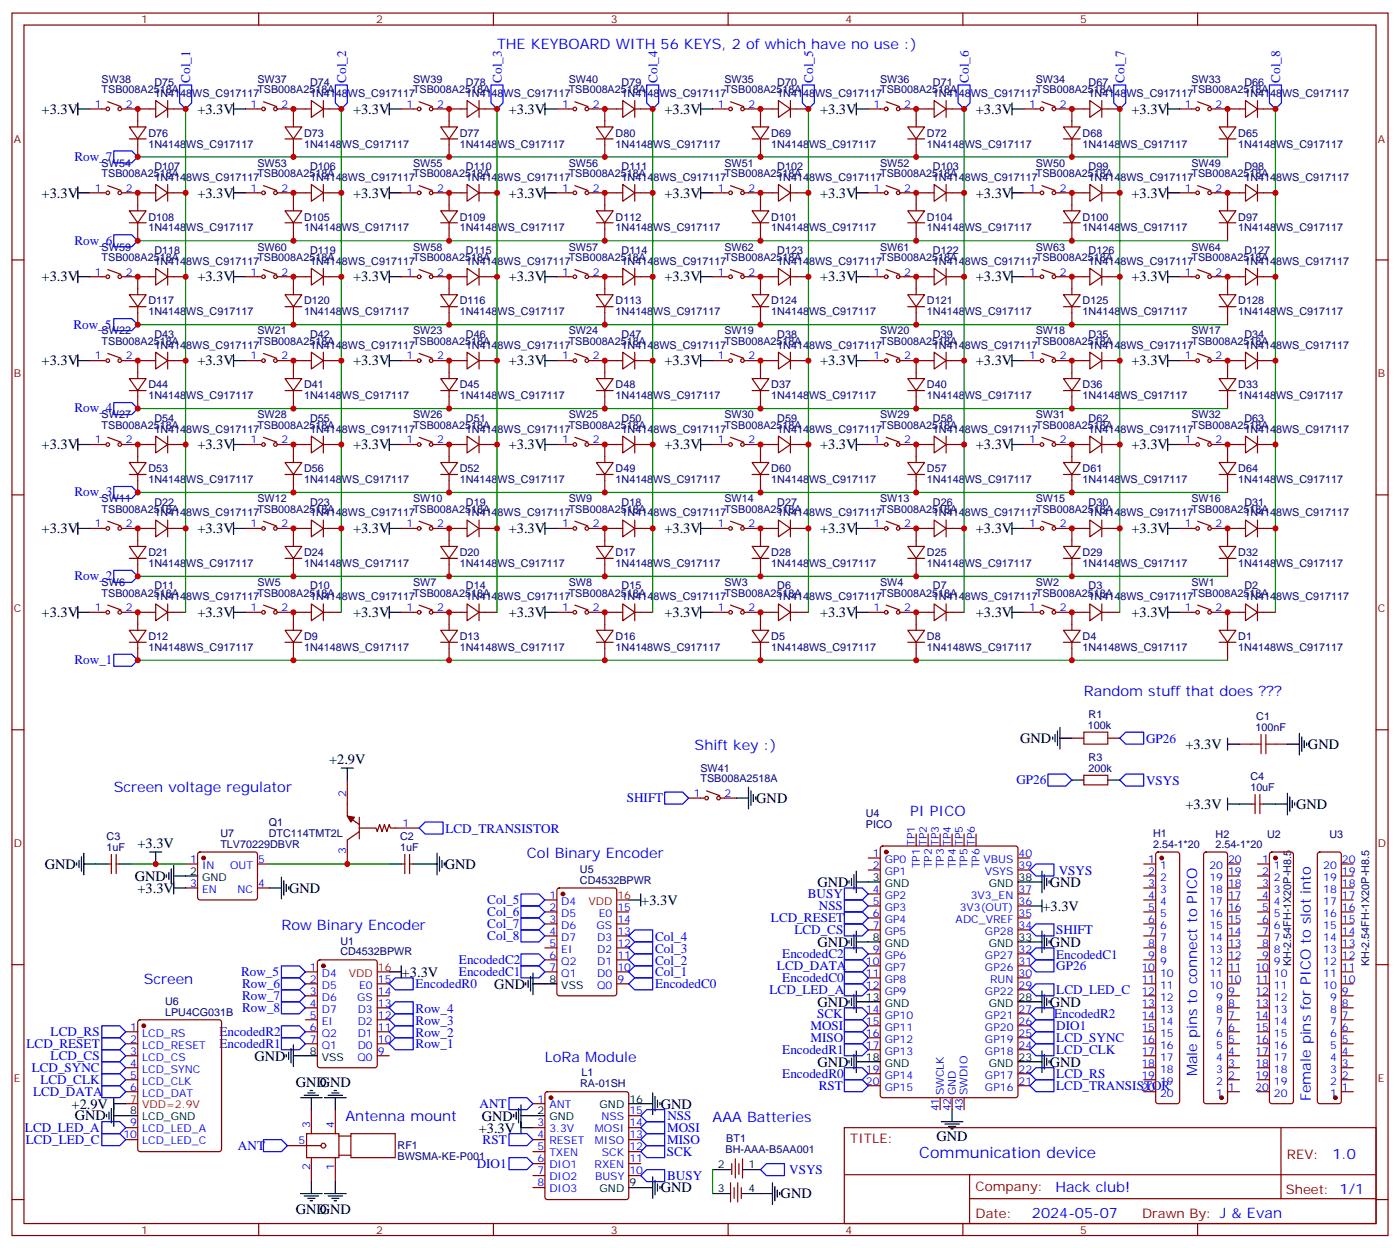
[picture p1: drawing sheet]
<svg xmlns="http://www.w3.org/2000/svg" width="412mm" height="367mm" viewBox="0 0 412 367" stroke-linecap="round" stroke-linejoin="round" font-family="sans-serif">
<defs><g id="words">
<text font-size="4.6" fill="#00f" x="270.8" y="341">Communication device</text>
<g font-size="4.2" fill="#00f">
<text x="146.4" y="14.4">THE KEYBOARD WITH 56 KEYS, 2 of which have no use :)</text>
<text x="319.3" y="204.9">Random stuff that does ???</text>
<text x="204.6" y="220.8">Shift key :)</text>
<text x="33.5" y="233.2">Screen voltage regulator</text>
<text x="268.1" y="240.2">PI PICO</text>
<text x="155.2" y="252.6">Col Binary Encoder</text>
<text x="82.9" y="273.7">Row Binary Encoder</text>
<text x="42.3" y="289.6">Screen</text>
<text x="160.5" y="312.5">LoRa Module</text>
<text x="352.7" y="316.8" transform="rotate(-90 352.7 316.8)">Male pins to connect to PICO</text>
<text x="386.2" y="324.2" transform="rotate(-90 386.2 324.2)">Female pins for PICO to slot into</text>
<text x="101.8" y="330.1">Antenna mount</text>
<text x="209.9" y="330.2">AAA Batteries</text>
<text x="392.5" y="341.2">1.0</text>
<text x="310.9" y="350.8">Hack club!</text>
<text x="304" y="358.6">2024-05-07</text>
</g>
<g font-size="4.2">
<text x="12.3" y="33.5">+3.3V</text>
<text x="58.1" y="33.5">+3.3V</text>
<text x="104" y="33.5">+3.3V</text>
<text x="149.9" y="33.5">+3.3V</text>
<text x="195.7" y="33.5">+3.3V</text>
<text x="241.6" y="33.5">+3.3V</text>
<text x="287.4" y="33.5">+3.3V</text>
<text x="333.3" y="33.5">+3.3V</text>
<text x="12.3" y="58.2">+3.3V</text>
<text x="58.1" y="58.2">+3.3V</text>
<text x="104" y="58.2">+3.3V</text>
<text x="149.9" y="58.2">+3.3V</text>
<text x="195.7" y="58.2">+3.3V</text>
<text x="241.6" y="58.2">+3.3V</text>
<text x="287.4" y="58.2">+3.3V</text>
<text x="333.3" y="58.2">+3.3V</text>
<text x="12.3" y="82.9">+3.3V</text>
<text x="58.1" y="82.9">+3.3V</text>
<text x="104" y="82.9">+3.3V</text>
<text x="149.9" y="82.9">+3.3V</text>
<text x="195.7" y="82.9">+3.3V</text>
<text x="241.6" y="82.9">+3.3V</text>
<text x="287.4" y="82.9">+3.3V</text>
<text x="333.3" y="82.9">+3.3V</text>
<text x="12.3" y="107.6">+3.3V</text>
<text x="58.1" y="107.6">+3.3V</text>
<text x="104" y="107.6">+3.3V</text>
<text x="149.9" y="107.6">+3.3V</text>
<text x="195.7" y="107.6">+3.3V</text>
<text x="241.6" y="107.6">+3.3V</text>
<text x="287.4" y="107.6">+3.3V</text>
<text x="333.3" y="107.6">+3.3V</text>
<text x="12.3" y="132.2">+3.3V</text>
<text x="58.1" y="132.2">+3.3V</text>
<text x="104" y="132.2">+3.3V</text>
<text x="149.9" y="132.2">+3.3V</text>
<text x="195.7" y="132.2">+3.3V</text>
<text x="241.6" y="132.2">+3.3V</text>
<text x="287.4" y="132.2">+3.3V</text>
<text x="333.3" y="132.2">+3.3V</text>
<text x="12.3" y="156.9">+3.3V</text>
<text x="58.1" y="156.9">+3.3V</text>
<text x="104" y="156.9">+3.3V</text>
<text x="149.9" y="156.9">+3.3V</text>
<text x="195.7" y="156.9">+3.3V</text>
<text x="241.6" y="156.9">+3.3V</text>
<text x="287.4" y="156.9">+3.3V</text>
<text x="333.3" y="156.9">+3.3V</text>
<text x="12.3" y="181.6">+3.3V</text>
<text x="58.1" y="181.6">+3.3V</text>
<text x="104" y="181.6">+3.3V</text>
<text x="149.9" y="181.6">+3.3V</text>
<text x="195.7" y="181.6">+3.3V</text>
<text x="241.6" y="181.6">+3.3V</text>
<text x="287.4" y="181.6">+3.3V</text>
<text x="333.3" y="181.6">+3.3V</text>
<text x="300.5" y="218.7">GND</text>
<text x="349.2" y="220.5">+3.3V</text>
<text x="385.3" y="220.5">GND</text>
<text x="96.9" y="225">+2.9V</text>
<text x="222.8" y="236.4">GND</text>
<text x="349.2" y="238.1">+3.3V</text>
<text x="381.8" y="238.1">GND</text>
<text x="40.5" y="249.7">+3.3V</text>
<text x="13.2" y="255.7">GND</text>
<text x="131.1" y="255.7">GND</text>
<text x="39.7" y="259.3">GND</text>
<text x="40.5" y="262.8">+3.3V</text>
<text x="85.2" y="262.8">GND</text>
<text x="240.8" y="261">GND</text>
<text x="309.2" y="261">GND</text>
<text x="188.9" y="266.4">+3.3V</text>
<text x="307.1" y="268.1">+3.3V</text>
<text x="240.8" y="278.7">GND</text>
<text x="309.2" y="278.7">GND</text>
<text x="118.4" y="287.5">+3.3V</text>
<text x="145.5" y="291">GND</text>
<text x="240.8" y="296.3">GND</text>
<text x="309.2" y="296.3">GND</text>
<text x="75" y="312.2">GND</text>
<text x="240.8" y="314">GND</text>
<text x="309.2" y="314">GND</text>
<text x="87.1" y="319.8">GND</text>
<text x="94.2" y="319.8">GND</text>
<text x="21.1" y="326.3">+2.9V</text>
<text x="22" y="329.8">GND</text>
<text x="141.9" y="329.8">GND</text>
<text x="194.6" y="326.3">GND</text>
<text x="141" y="333.4">+3.3V</text>
<text x="275.9" y="335.8">GND</text>
<text x="194.6" y="351">GND</text>
<text x="230" y="352.8">GND</text>
<text x="87.1" y="357.3">GND</text>
<text x="94.2" y="357.3">GND</text>
</g>
<g font-size="3.9" fill="#00f">
<text x="56" y="24.3" transform="rotate(-90 56 24.3)">Col_1</text>
<text x="101.9" y="24.3" transform="rotate(-90 101.9 24.3)">Col_2</text>
<text x="147.8" y="24.3" transform="rotate(-90 147.8 24.3)">Col_3</text>
<text x="193.7" y="24.3" transform="rotate(-90 193.7 24.3)">Col_4</text>
<text x="239.5" y="24.3" transform="rotate(-90 239.5 24.3)">Col_5</text>
<text x="285.4" y="24.3" transform="rotate(-90 285.4 24.3)">Col_6</text>
<text x="331.2" y="24.3" transform="rotate(-90 331.2 24.3)">Col_7</text>
<text x="377.1" y="24.3" transform="rotate(-90 377.1 24.3)">Col_8</text>
<text x="21.9" y="47.3">Row_7</text>
<text x="21.9" y="72">Row_6</text>
<text x="21.6" y="96.8">Row_5</text>
<text x="21.9" y="121.4">Row_4</text>
<text x="21.9" y="146.1">Row_3</text>
<text x="21.9" y="170.8">Row_2</text>
<text x="21.9" y="195.6">Row_1</text>
<text x="337.6" y="218.6">GP26</text>
<text x="299.4" y="230.9">GP26</text>
<text x="337.6" y="230.9">VSYS</text>
<text x="184.6" y="236.2">SHIFT</text>
<text x="131.2" y="245.1">LCD_TRANSISTOR</text>
<text x="311.9" y="257.5">VSYS</text>
<text x="143.6" y="266">Col_5</text>
<text x="143.6" y="269.5">Col_6</text>
<text x="238" y="264.3">BUSY</text>
<text x="241.2" y="267.8">NSS</text>
<text x="143.6" y="273.1">Col_7</text>
<text x="227.1" y="271.4">LCD_RESET</text>
<text x="234" y="275">LCD_CS</text>
<text x="311.1" y="275">SHIFT</text>
<text x="143.6" y="276.6">Col_8</text>
<text x="193" y="280.4">Col_3</text>
<text x="193" y="276.9">Col_4</text>
<text x="230.4" y="281.9">EncodedC2</text>
<text x="71" y="287.3">Row_5</text>
<text x="135.2" y="287.2">EncodedC1</text>
<text x="135.2" y="283.7">EncodedC2</text>
<text x="193" y="287.4">Col_1</text>
<text x="193" y="283.9">Col_2</text>
<text x="228.9" y="285.6">LCD_DATA</text>
<text x="311.1" y="282.2">EncodedC1</text>
<text x="311.1" y="285.6">GP26</text>
<text x="71.3" y="290.7">Row_6</text>
<text x="122.4" y="290.9">EncodedR0</text>
<text x="193" y="290.9">EncodedC0</text>
<text x="226.7" y="292.6">LCD_LED_A</text>
<text x="230.4" y="289.1">EncodedC0</text>
<text x="311.1" y="292.7">LCD_LED_C</text>
<text x="71.3" y="294.3">Row_7</text>
<text x="71.3" y="297.8">Row_8</text>
<text x="122.4" y="298">Row_4</text>
<text x="240.7" y="299.6">SCK</text>
<text x="310.5" y="299.7">EncodedR2</text>
<text x="14.9" y="305">LCD_RS</text>
<text x="64.6" y="304.9">EncodedR2</text>
<text x="122.4" y="305.1">Row_2</text>
<text x="122.4" y="301.6">Row_3</text>
<text x="238.7" y="303.2">MOSI</text>
<text x="311.2" y="303.3">DIO1</text>
<text x="7.8" y="308.5">LCD_RESET</text>
<text x="64.6" y="308.4">EncodedR1</text>
<text x="122.4" y="308.5">Row_1</text>
<text x="230.4" y="310.2">EncodedR1</text>
<text x="238.7" y="306.7">MISO</text>
<text x="311.1" y="310.3">LCD_CLK</text>
<text x="311.1" y="306.8">LCD_SYNC</text>
<text x="9.3" y="315.5">LCD_SYNC</text>
<text x="14.9" y="312">LCD_CS</text>
<text x="230.4" y="317.3">EncodedR0</text>
<text x="311.1" y="317.4">LCD_RS</text>
<text x="9.7" y="322.6">LCD_DATA</text>
<text x="11.9" y="319.1">LCD_CLK</text>
<text x="241.2" y="320.8">RST</text>
<text x="311.1" y="320.9">LCD_TRANSISTOR</text>
<text x="141.3" y="326.2">ANT</text>
<text x="196.6" y="329.7">NSS</text>
<text x="7.4" y="333.2">LCD_LED_A</text>
<text x="196.5" y="333.2">MOSI</text>
<text x="7.6" y="336.8">LCD_LED_C</text>
<text x="70.1" y="338.4">ANT</text>
<text x="142.2" y="336.7">RST</text>
<text x="196.4" y="340.3">SCK</text>
<text x="196.5" y="336.8">MISO</text>
<text x="140.4" y="343.8">DIO1</text>
<text x="196.5" y="347.3">BUSY</text>
<text x="232.5" y="345.6">VSYS</text>
</g>
<g font-size="3.9" fill="#800">
<text x="250.5" y="336.5">TITLE:</text>
<text x="379.1" y="341.2">REV:</text>
<text x="287.4" y="350.7">Company:</text>
<text x="378.7" y="351.3">Sheet: 1/1</text>
<text x="287.4" y="358.4">Date:</text>
<text x="336.4" y="358.5">Drawn By: J &amp; Evan</text>
</g>
<g font-size="3.2" fill="#800">
<text x="41.6" y="6.8">1</text>
<text x="110.8" y="6.8">2</text>
<text x="179.9" y="6.8">3</text>
<text x="249.1" y="6.8">4</text>
<text x="318.2" y="6.8">5</text>
<text x="4.1" y="41.9">A</text>
<text x="405.9" y="41.9">A</text>
<text x="4.1" y="111.1">B</text>
<text x="405.9" y="111.1">B</text>
<text x="4.1" y="180.2">C</text>
<text x="405.9" y="180.2">C</text>
<text x="4.1" y="249.4">D</text>
<text x="405.9" y="249.4">D</text>
<text x="4.1" y="318.5">E</text>
<text x="405.9" y="318.5">E</text>
<text x="41.6" y="363.1">1</text>
<text x="110.8" y="363.1">2</text>
<text x="179.9" y="363.1">3</text>
<text x="249.1" y="363.1">4</text>
<text x="318.2" y="363.1">5</text>
</g>
<g font-size="3.2" fill="#000080">
<text x="29.9" y="27.4">TSB008A2518A</text>
<text x="29.9" y="24.4">SW38</text>
<text x="45.5" y="28.5">1N4148WS_C917117</text>
<text x="45.5" y="25.3">D75</text>
<text x="75.8" y="27.4">TSB008A2518A</text>
<text x="75.8" y="24.4">SW37</text>
<text x="91.4" y="28.5">1N4148WS_C917117</text>
<text x="91.4" y="25.3">D74</text>
<text x="121.7" y="27.4">TSB008A2518A</text>
<text x="121.7" y="24.4">SW39</text>
<text x="137.2" y="28.5">1N4148WS_C917117</text>
<text x="137.2" y="25.3">D78</text>
<text x="167.5" y="27.4">TSB008A2518A</text>
<text x="167.5" y="24.4">SW40</text>
<text x="183.1" y="28.5">1N4148WS_C917117</text>
<text x="183.1" y="25.3">D79</text>
<text x="213.4" y="27.4">TSB008A2518A</text>
<text x="213.4" y="24.4">SW35</text>
<text x="229" y="28.5">1N4148WS_C917117</text>
<text x="229" y="25.3">D70</text>
<text x="259.2" y="27.4">TSB008A2518A</text>
<text x="259.2" y="24.4">SW36</text>
<text x="274.8" y="28.5">1N4148WS_C917117</text>
<text x="274.8" y="25.3">D71</text>
<text x="305.1" y="27.4">TSB008A2518A</text>
<text x="305.1" y="24.4">SW34</text>
<text x="320.7" y="28.5">1N4148WS_C917117</text>
<text x="320.7" y="25.3">D67</text>
<text x="351" y="27.4">TSB008A2518A</text>
<text x="351" y="24.4">SW33</text>
<text x="366.5" y="28.5">1N4148WS_C917117</text>
<text x="366.5" y="25.3">D66</text>
<text x="43.7" y="40.2">D76</text>
<text x="89.6" y="40.2">D73</text>
<text x="135.5" y="40.2">D77</text>
<text x="181.3" y="40.2">D80</text>
<text x="227.2" y="40.2">D69</text>
<text x="273" y="40.2">D72</text>
<text x="318.9" y="40.2">D68</text>
<text x="364.8" y="40.2">D65</text>
<text x="43.7" y="43.4">1N4148WS_C917117</text>
<text x="89.6" y="43.4">1N4148WS_C917117</text>
<text x="135.5" y="43.4">1N4148WS_C917117</text>
<text x="181.3" y="43.4">1N4148WS_C917117</text>
<text x="227.2" y="43.4">1N4148WS_C917117</text>
<text x="273" y="43.4">1N4148WS_C917117</text>
<text x="318.9" y="43.4">1N4148WS_C917117</text>
<text x="364.8" y="43.4">1N4148WS_C917117</text>
<text x="29.9" y="52.1">TSB008A2518A</text>
<text x="29.9" y="49.1">SW54</text>
<text x="45.5" y="53.2">1N4148WS_C917117</text>
<text x="45.5" y="50">D107</text>
<text x="75.8" y="52.1">TSB008A2518A</text>
<text x="75.8" y="49.1">SW53</text>
<text x="91.4" y="53.2">1N4148WS_C917117</text>
<text x="91.4" y="50">D106</text>
<text x="121.7" y="52.1">TSB008A2518A</text>
<text x="121.7" y="49.1">SW55</text>
<text x="137.2" y="53.2">1N4148WS_C917117</text>
<text x="137.2" y="50">D110</text>
<text x="167.5" y="52.1">TSB008A2518A</text>
<text x="167.5" y="49.1">SW56</text>
<text x="183.1" y="53.2">1N4148WS_C917117</text>
<text x="183.1" y="50">D111</text>
<text x="213.4" y="52.1">TSB008A2518A</text>
<text x="213.4" y="49.1">SW51</text>
<text x="229" y="53.2">1N4148WS_C917117</text>
<text x="229" y="50">D102</text>
<text x="259.2" y="52.1">TSB008A2518A</text>
<text x="259.2" y="49.1">SW52</text>
<text x="274.8" y="53.2">1N4148WS_C917117</text>
<text x="274.8" y="50">D103</text>
<text x="305.1" y="52.1">TSB008A2518A</text>
<text x="305.1" y="49.1">SW50</text>
<text x="320.7" y="53.2">1N4148WS_C917117</text>
<text x="320.7" y="50">D99</text>
<text x="351" y="52.1">TSB008A2518A</text>
<text x="351" y="49.1">SW49</text>
<text x="366.5" y="53.2">1N4148WS_C917117</text>
<text x="366.5" y="50">D98</text>
<text x="43.7" y="64.9">D108</text>
<text x="89.6" y="64.9">D105</text>
<text x="135.5" y="64.9">D109</text>
<text x="181.3" y="64.9">D112</text>
<text x="227.2" y="64.9">D101</text>
<text x="273" y="64.9">D104</text>
<text x="318.9" y="64.9">D100</text>
<text x="364.8" y="64.9">D97</text>
<text x="43.7" y="68.1">1N4148WS_C917117</text>
<text x="89.6" y="68.1">1N4148WS_C917117</text>
<text x="135.5" y="68.1">1N4148WS_C917117</text>
<text x="181.3" y="68.1">1N4148WS_C917117</text>
<text x="227.2" y="68.1">1N4148WS_C917117</text>
<text x="273" y="68.1">1N4148WS_C917117</text>
<text x="318.9" y="68.1">1N4148WS_C917117</text>
<text x="364.8" y="68.1">1N4148WS_C917117</text>
<text x="29.9" y="76.8">TSB008A2518A</text>
<text x="29.9" y="73.8">SW59</text>
<text x="45.5" y="77.9">1N4148WS_C917117</text>
<text x="45.5" y="74.7">D118</text>
<text x="75.8" y="76.8">TSB008A2518A</text>
<text x="75.8" y="73.8">SW60</text>
<text x="91.4" y="77.9">1N4148WS_C917117</text>
<text x="91.4" y="74.7">D119</text>
<text x="121.7" y="76.8">TSB008A2518A</text>
<text x="121.7" y="73.8">SW58</text>
<text x="137.2" y="77.9">1N4148WS_C917117</text>
<text x="137.2" y="74.7">D115</text>
<text x="167.5" y="76.8">TSB008A2518A</text>
<text x="167.5" y="73.8">SW57</text>
<text x="183.1" y="77.9">1N4148WS_C917117</text>
<text x="183.1" y="74.7">D114</text>
<text x="213.4" y="76.8">TSB008A2518A</text>
<text x="213.4" y="73.8">SW62</text>
<text x="229" y="77.9">1N4148WS_C917117</text>
<text x="229" y="74.7">D123</text>
<text x="259.2" y="76.8">TSB008A2518A</text>
<text x="259.2" y="73.8">SW61</text>
<text x="274.8" y="77.9">1N4148WS_C917117</text>
<text x="274.8" y="74.7">D122</text>
<text x="305.1" y="76.8">TSB008A2518A</text>
<text x="305.1" y="73.8">SW63</text>
<text x="320.7" y="77.9">1N4148WS_C917117</text>
<text x="320.7" y="74.7">D126</text>
<text x="351" y="76.8">TSB008A2518A</text>
<text x="351" y="73.8">SW64</text>
<text x="366.5" y="77.9">1N4148WS_C917117</text>
<text x="366.5" y="74.7">D127</text>
<text x="43.7" y="89.6">D117</text>
<text x="89.6" y="89.6">D120</text>
<text x="135.5" y="89.6">D116</text>
<text x="181.3" y="89.6">D113</text>
<text x="227.2" y="89.6">D124</text>
<text x="273" y="89.6">D121</text>
<text x="318.9" y="89.6">D125</text>
<text x="364.8" y="89.6">D128</text>
<text x="43.7" y="92.8">1N4148WS_C917117</text>
<text x="89.6" y="92.8">1N4148WS_C917117</text>
<text x="135.5" y="92.8">1N4148WS_C917117</text>
<text x="181.3" y="92.8">1N4148WS_C917117</text>
<text x="227.2" y="92.8">1N4148WS_C917117</text>
<text x="273" y="92.8">1N4148WS_C917117</text>
<text x="318.9" y="92.8">1N4148WS_C917117</text>
<text x="364.8" y="92.8">1N4148WS_C917117</text>
<text x="29.9" y="101.5">TSB008A2518A</text>
<text x="29.9" y="98.4">SW22</text>
<text x="45.5" y="99.4">D43</text>
<text x="75.8" y="101.5">TSB008A2518A</text>
<text x="75.8" y="98.4">SW21</text>
<text x="91.4" y="99.4">D42</text>
<text x="121.7" y="101.5">TSB008A2518A</text>
<text x="121.7" y="98.4">SW23</text>
<text x="137.2" y="99.4">D46</text>
<text x="167.5" y="101.5">TSB008A2518A</text>
<text x="167.5" y="98.4">SW24</text>
<text x="183.1" y="99.4">D47</text>
<text x="213.4" y="101.5">TSB008A2518A</text>
<text x="213.4" y="98.4">SW19</text>
<text x="229" y="99.4">D38</text>
<text x="259.2" y="101.5">TSB008A2518A</text>
<text x="259.2" y="98.4">SW20</text>
<text x="274.8" y="99.4">D39</text>
<text x="305.1" y="101.5">TSB008A2518A</text>
<text x="305.1" y="98.4">SW18</text>
<text x="320.7" y="99.4">D35</text>
<text x="351" y="101.5">TSB008A2518A</text>
<text x="351" y="98.4">SW17</text>
<text x="366.5" y="99.4">D34</text>
<text x="45.5" y="102.6">1N4148WS_C917117</text>
<text x="91.4" y="102.6">1N4148WS_C917117</text>
<text x="137.2" y="102.6">1N4148WS_C917117</text>
<text x="183.1" y="102.6">1N4148WS_C917117</text>
<text x="229" y="102.6">1N4148WS_C917117</text>
<text x="274.8" y="102.6">1N4148WS_C917117</text>
<text x="320.7" y="102.6">1N4148WS_C917117</text>
<text x="366.5" y="102.6">1N4148WS_C917117</text>
<text x="43.7" y="117.5">1N4148WS_C917117</text>
<text x="43.7" y="114.3">D44</text>
<text x="89.6" y="117.5">1N4148WS_C917117</text>
<text x="89.6" y="114.3">D41</text>
<text x="135.5" y="117.5">1N4148WS_C917117</text>
<text x="135.5" y="114.3">D45</text>
<text x="181.3" y="117.5">1N4148WS_C917117</text>
<text x="181.3" y="114.3">D48</text>
<text x="227.2" y="117.5">1N4148WS_C917117</text>
<text x="227.2" y="114.3">D37</text>
<text x="273" y="117.5">1N4148WS_C917117</text>
<text x="273" y="114.3">D40</text>
<text x="318.9" y="117.5">1N4148WS_C917117</text>
<text x="318.9" y="114.3">D36</text>
<text x="364.8" y="117.5">1N4148WS_C917117</text>
<text x="364.8" y="114.3">D33</text>
<text x="29.9" y="123.1">SW27</text>
<text x="45.5" y="124.1">D54</text>
<text x="75.8" y="123.1">SW28</text>
<text x="91.4" y="124.1">D55</text>
<text x="121.7" y="123.1">SW26</text>
<text x="137.2" y="124.1">D51</text>
<text x="167.5" y="123.1">SW25</text>
<text x="183.1" y="124.1">D50</text>
<text x="213.4" y="123.1">SW30</text>
<text x="229" y="124.1">D59</text>
<text x="259.2" y="123.1">SW29</text>
<text x="274.8" y="124.1">D58</text>
<text x="305.1" y="123.1">SW31</text>
<text x="320.7" y="124.1">D62</text>
<text x="351" y="123.1">SW32</text>
<text x="366.5" y="124.1">D63</text>
<text x="29.9" y="126.2">TSB008A2518A</text>
<text x="45.5" y="127.3">1N4148WS_C917117</text>
<text x="75.8" y="126.2">TSB008A2518A</text>
<text x="91.4" y="127.3">1N4148WS_C917117</text>
<text x="121.7" y="126.2">TSB008A2518A</text>
<text x="137.2" y="127.3">1N4148WS_C917117</text>
<text x="167.5" y="126.2">TSB008A2518A</text>
<text x="183.1" y="127.3">1N4148WS_C917117</text>
<text x="213.4" y="126.2">TSB008A2518A</text>
<text x="229" y="127.3">1N4148WS_C917117</text>
<text x="259.2" y="126.2">TSB008A2518A</text>
<text x="274.8" y="127.3">1N4148WS_C917117</text>
<text x="305.1" y="126.2">TSB008A2518A</text>
<text x="320.7" y="127.3">1N4148WS_C917117</text>
<text x="351" y="126.2">TSB008A2518A</text>
<text x="366.5" y="127.3">1N4148WS_C917117</text>
<text x="43.7" y="142.2">1N4148WS_C917117</text>
<text x="43.7" y="139">D53</text>
<text x="89.6" y="142.2">1N4148WS_C917117</text>
<text x="89.6" y="139">D56</text>
<text x="135.5" y="142.2">1N4148WS_C917117</text>
<text x="135.5" y="139">D52</text>
<text x="181.3" y="142.2">1N4148WS_C917117</text>
<text x="181.3" y="139">D49</text>
<text x="227.2" y="142.2">1N4148WS_C917117</text>
<text x="227.2" y="139">D60</text>
<text x="273" y="142.2">1N4148WS_C917117</text>
<text x="273" y="139">D57</text>
<text x="318.9" y="142.2">1N4148WS_C917117</text>
<text x="318.9" y="139">D61</text>
<text x="364.8" y="142.2">1N4148WS_C917117</text>
<text x="364.8" y="139">D64</text>
<text x="29.9" y="147.8">SW11</text>
<text x="45.5" y="148.8">D22</text>
<text x="75.8" y="147.8">SW12</text>
<text x="91.4" y="148.8">D23</text>
<text x="121.7" y="147.8">SW10</text>
<text x="137.2" y="148.8">D19</text>
<text x="167.5" y="147.8">SW9</text>
<text x="183.1" y="148.8">D18</text>
<text x="213.4" y="147.8">SW14</text>
<text x="229" y="148.8">D27</text>
<text x="259.2" y="147.8">SW13</text>
<text x="274.8" y="148.8">D26</text>
<text x="305.1" y="147.8">SW15</text>
<text x="320.7" y="148.8">D30</text>
<text x="351" y="147.8">SW16</text>
<text x="366.5" y="148.8">D31</text>
<text x="29.9" y="150.9">TSB008A2518A</text>
<text x="45.5" y="152">1N4148WS_C917117</text>
<text x="75.8" y="150.9">TSB008A2518A</text>
<text x="91.4" y="152">1N4148WS_C917117</text>
<text x="121.7" y="150.9">TSB008A2518A</text>
<text x="137.2" y="152">1N4148WS_C917117</text>
<text x="167.5" y="150.9">TSB008A2518A</text>
<text x="183.1" y="152">1N4148WS_C917117</text>
<text x="213.4" y="150.9">TSB008A2518A</text>
<text x="229" y="152">1N4148WS_C917117</text>
<text x="259.2" y="150.9">TSB008A2518A</text>
<text x="274.8" y="152">1N4148WS_C917117</text>
<text x="305.1" y="150.9">TSB008A2518A</text>
<text x="320.7" y="152">1N4148WS_C917117</text>
<text x="351" y="150.9">TSB008A2518A</text>
<text x="366.5" y="152">1N4148WS_C917117</text>
<text x="43.7" y="166.9">1N4148WS_C917117</text>
<text x="43.7" y="163.7">D21</text>
<text x="89.6" y="166.9">1N4148WS_C917117</text>
<text x="89.6" y="163.7">D24</text>
<text x="135.5" y="166.9">1N4148WS_C917117</text>
<text x="135.5" y="163.7">D20</text>
<text x="181.3" y="166.9">1N4148WS_C917117</text>
<text x="181.3" y="163.7">D17</text>
<text x="227.2" y="166.9">1N4148WS_C917117</text>
<text x="227.2" y="163.7">D28</text>
<text x="273" y="166.9">1N4148WS_C917117</text>
<text x="273" y="163.7">D25</text>
<text x="318.9" y="166.9">1N4148WS_C917117</text>
<text x="318.9" y="163.7">D29</text>
<text x="364.8" y="166.9">1N4148WS_C917117</text>
<text x="364.8" y="163.7">D32</text>
<text x="29.9" y="172.5">SW6</text>
<text x="45.5" y="173.5">D11</text>
<text x="75.8" y="172.5">SW5</text>
<text x="91.4" y="173.5">D10</text>
<text x="121.7" y="172.5">SW7</text>
<text x="137.2" y="173.5">D14</text>
<text x="167.5" y="172.5">SW8</text>
<text x="183.1" y="173.5">D15</text>
<text x="213.4" y="172.5">SW3</text>
<text x="229" y="173.5">D6</text>
<text x="259.2" y="172.5">SW4</text>
<text x="274.8" y="173.5">D7</text>
<text x="305.1" y="172.5">SW2</text>
<text x="320.7" y="173.5">D3</text>
<text x="351" y="172.5">SW1</text>
<text x="366.5" y="173.5">D2</text>
<text x="29.9" y="175.6">TSB008A2518A</text>
<text x="45.5" y="176.7">1N4148WS_C917117</text>
<text x="75.8" y="175.6">TSB008A2518A</text>
<text x="91.4" y="176.7">1N4148WS_C917117</text>
<text x="121.7" y="175.6">TSB008A2518A</text>
<text x="137.2" y="176.7">1N4148WS_C917117</text>
<text x="167.5" y="175.6">TSB008A2518A</text>
<text x="183.1" y="176.7">1N4148WS_C917117</text>
<text x="213.4" y="175.6">TSB008A2518A</text>
<text x="229" y="176.7">1N4148WS_C917117</text>
<text x="259.2" y="175.6">TSB008A2518A</text>
<text x="274.8" y="176.7">1N4148WS_C917117</text>
<text x="305.1" y="175.6">TSB008A2518A</text>
<text x="320.7" y="176.7">1N4148WS_C917117</text>
<text x="351" y="175.6">TSB008A2518A</text>
<text x="366.5" y="176.7">1N4148WS_C917117</text>
<text x="43.7" y="191.6">1N4148WS_C917117</text>
<text x="43.7" y="188.4">D12</text>
<text x="89.6" y="191.6">1N4148WS_C917117</text>
<text x="89.6" y="188.4">D9</text>
<text x="135.5" y="191.6">1N4148WS_C917117</text>
<text x="135.5" y="188.4">D13</text>
<text x="181.3" y="191.6">1N4148WS_C917117</text>
<text x="181.3" y="188.4">D16</text>
<text x="227.2" y="191.6">1N4148WS_C917117</text>
<text x="227.2" y="188.4">D5</text>
<text x="273" y="191.6">1N4148WS_C917117</text>
<text x="273" y="188.4">D8</text>
<text x="318.9" y="191.6">1N4148WS_C917117</text>
<text x="318.9" y="188.4">D4</text>
<text x="364.8" y="191.6">1N4148WS_C917117</text>
<text x="364.8" y="188.4">D1</text>
<text x="320.5" y="214.5">100k</text>
<text x="320.7" y="211.3">R1</text>
<text x="369.8" y="215.2">100nF</text>
<text x="370.1" y="212">C1</text>
<text x="206.3" y="227.2">SW41</text>
<text x="320.7" y="227.2">200k</text>
<text x="320.7" y="224">R3</text>
<text x="206.3" y="230.3">TSB008A2518A</text>
<text x="368.3" y="232.8">10uF</text>
<text x="368.3" y="229.6">C4</text>
<text x="79.2" y="243.1">Q1</text>
<text x="255.1" y="243.7">PICO</text>
<text x="255.1" y="240.6">U4</text>
<text x="31.4" y="250.4">1uF</text>
<text x="31.4" y="247.3">C3</text>
<text x="64.9" y="249.6">TLV70229DBVR</text>
<text x="64.9" y="246.3">U7</text>
<text x="79.2" y="246.3">DTC114TMT2L</text>
<text x="117.8" y="250.4">1uF</text>
<text x="117.8" y="247.3">C2</text>
<text x="339.7" y="249.6">2.54-1*20</text>
<text x="339.7" y="246.4">H1</text>
<text x="358.1" y="249.7">2.54-1*20</text>
<text x="358.1" y="246.6">H2</text>
<text x="373.2" y="246.6">U2</text>
<text x="391.6" y="246.6">U3</text>
<text x="170.8" y="257">U5</text>
<text x="170.8" y="260.1">CD4532BPWR</text>
<text x="100.3" y="281.2">CD4532BPWR</text>
<text x="100.3" y="278.2">U1</text>
<text x="380.4" y="284.4" transform="rotate(-90 380.4 284.4)">KH-2.54FH-1X20P-H8.5</text>
<text x="403.3" y="284.4" transform="rotate(-90 403.3 284.4)">KH-2.54FH-1X20P-H8.5</text>
<text x="48.6" y="299">LPU4CG031B</text>
<text x="48.6" y="295.9">U6</text>
<text x="171.3" y="316.7">L1</text>
<text x="170.9" y="320">RA-01SH</text>
<text x="117.1" y="341.6">BWSMA-KE-P001</text>
<text x="117.1" y="338.3">RF1</text>
<text x="213.7" y="339.5">BH-AAA-B5AA001</text>
<text x="213.9" y="336.3">BT1</text>
</g>
<g font-size="3.2" fill="#00f">
<text x="28" y="31.7">1</text>
<text x="37" y="31.7">2</text>
<text x="73.8" y="31.7">1</text>
<text x="82.9" y="31.7">2</text>
<text x="119.7" y="31.7">1</text>
<text x="128.8" y="31.7">2</text>
<text x="165.6" y="31.7">1</text>
<text x="174.6" y="31.7">2</text>
<text x="211.4" y="31.7">1</text>
<text x="220.5" y="31.7">2</text>
<text x="257.3" y="31.7">1</text>
<text x="266.3" y="31.7">2</text>
<text x="303.1" y="31.7">1</text>
<text x="312.2" y="31.7">2</text>
<text x="349" y="31.7">1</text>
<text x="358.1" y="31.7">2</text>
<text x="28" y="56.4">1</text>
<text x="37" y="56.4">2</text>
<text x="73.8" y="56.4">1</text>
<text x="82.9" y="56.4">2</text>
<text x="119.7" y="56.4">1</text>
<text x="128.8" y="56.4">2</text>
<text x="165.6" y="56.4">1</text>
<text x="174.6" y="56.4">2</text>
<text x="211.4" y="56.4">1</text>
<text x="220.5" y="56.4">2</text>
<text x="257.3" y="56.4">1</text>
<text x="266.3" y="56.4">2</text>
<text x="303.1" y="56.4">1</text>
<text x="312.2" y="56.4">2</text>
<text x="349" y="56.4">1</text>
<text x="358.1" y="56.4">2</text>
<text x="28" y="81.1">1</text>
<text x="37" y="81.1">2</text>
<text x="73.8" y="81.1">1</text>
<text x="82.9" y="81.1">2</text>
<text x="119.7" y="81.1">1</text>
<text x="128.8" y="81.1">2</text>
<text x="165.6" y="81.1">1</text>
<text x="174.6" y="81.1">2</text>
<text x="211.4" y="81.1">1</text>
<text x="220.5" y="81.1">2</text>
<text x="257.3" y="81.1">1</text>
<text x="266.3" y="81.1">2</text>
<text x="303.1" y="81.1">1</text>
<text x="312.2" y="81.1">2</text>
<text x="349" y="81.1">1</text>
<text x="358.1" y="81.1">2</text>
<text x="28" y="105.8">1</text>
<text x="37" y="105.8">2</text>
<text x="73.8" y="105.8">1</text>
<text x="82.9" y="105.8">2</text>
<text x="119.7" y="105.8">1</text>
<text x="128.8" y="105.8">2</text>
<text x="165.6" y="105.8">1</text>
<text x="174.6" y="105.8">2</text>
<text x="211.4" y="105.8">1</text>
<text x="220.5" y="105.8">2</text>
<text x="257.3" y="105.8">1</text>
<text x="266.3" y="105.8">2</text>
<text x="303.1" y="105.8">1</text>
<text x="312.2" y="105.8">2</text>
<text x="349" y="105.8">1</text>
<text x="358.1" y="105.8">2</text>
<text x="28" y="130.5">1</text>
<text x="37" y="130.5">2</text>
<text x="73.8" y="130.5">1</text>
<text x="82.9" y="130.5">2</text>
<text x="119.7" y="130.5">1</text>
<text x="128.8" y="130.5">2</text>
<text x="165.6" y="130.5">1</text>
<text x="174.6" y="130.5">2</text>
<text x="211.4" y="130.5">1</text>
<text x="220.5" y="130.5">2</text>
<text x="257.3" y="130.5">1</text>
<text x="266.3" y="130.5">2</text>
<text x="303.1" y="130.5">1</text>
<text x="312.2" y="130.5">2</text>
<text x="349" y="130.5">1</text>
<text x="358.1" y="130.5">2</text>
<text x="28" y="155.2">1</text>
<text x="37" y="155.2">2</text>
<text x="73.8" y="155.2">1</text>
<text x="82.9" y="155.2">2</text>
<text x="119.7" y="155.2">1</text>
<text x="128.8" y="155.2">2</text>
<text x="165.6" y="155.2">1</text>
<text x="174.6" y="155.2">2</text>
<text x="211.4" y="155.2">1</text>
<text x="220.5" y="155.2">2</text>
<text x="257.3" y="155.2">1</text>
<text x="266.3" y="155.2">2</text>
<text x="303.1" y="155.2">1</text>
<text x="312.2" y="155.2">2</text>
<text x="349" y="155.2">1</text>
<text x="358.1" y="155.2">2</text>
<text x="28" y="179.9">1</text>
<text x="37" y="179.9">2</text>
<text x="73.8" y="179.9">1</text>
<text x="82.9" y="179.9">2</text>
<text x="119.7" y="179.9">1</text>
<text x="128.8" y="179.9">2</text>
<text x="165.6" y="179.9">1</text>
<text x="174.6" y="179.9">2</text>
<text x="211.4" y="179.9">1</text>
<text x="220.5" y="179.9">2</text>
<text x="257.3" y="179.9">1</text>
<text x="266.3" y="179.9">2</text>
<text x="303.1" y="179.9">1</text>
<text x="312.2" y="179.9">2</text>
<text x="349" y="179.9">1</text>
<text x="358.1" y="179.9">2</text>
<text x="102" y="234.6" transform="rotate(-90 102 234.6)">2</text>
<text x="204.4" y="234.6">1</text>
<text x="213.4" y="234.6">2</text>
<text x="118.5" y="243.4">1</text>
<text x="102" y="251.4" transform="rotate(-90 102 251.4)">3</text>
<text x="269.5" y="249" transform="rotate(-90 269.5 249)">TP1</text>
<text x="273" y="249" transform="rotate(-90 273 249)">TP2</text>
<text x="276.6" y="249" transform="rotate(-90 276.6 249)">TP3</text>
<text x="280.1" y="249" transform="rotate(-90 280.1 249)">TP4</text>
<text x="283.6" y="249" transform="rotate(-90 283.6 249)">TP5</text>
<text x="287.2" y="249" transform="rotate(-90 287.2 249)">TP6</text>
<text x="56" y="254">1</text>
<text x="59.5" y="255.7">IN</text>
<text x="67.8" y="255.7">OUT</text>
<text x="76" y="254">5</text>
<text x="257.1" y="252.2">1</text>
<text x="257.1" y="255.7">2</text>
<text x="260.6" y="254">GP0</text>
<text x="260.6" y="257.5">GP1</text>
<text x="270.9" y="255.6" transform="rotate(-90 270.9 255.6)">TP1</text>
<text x="274.5" y="255.6" transform="rotate(-90 274.5 255.6)">TP2</text>
<text x="278" y="255.6" transform="rotate(-90 278 255.6)">TP3</text>
<text x="281.5" y="255.6" transform="rotate(-90 281.5 255.6)">TP4</text>
<text x="285" y="255.6" transform="rotate(-90 285 255.6)">TP5</text>
<text x="288.6" y="255.6" transform="rotate(-90 288.6 255.6)">TP6</text>
<text x="289.7" y="254">VBUS</text>
<text x="290.1" y="257.5">VSYS</text>
<text x="300" y="255.7">39</text>
<text x="300" y="252.2">40</text>
<text x="338.2" y="254">1</text>
<text x="338.2" y="257.5">2</text>
<text x="341.7" y="255.7">1</text>
<text x="356.3" y="255.7">20</text>
<text x="361.8" y="257.5">19</text>
<text x="361.8" y="254">20</text>
<text x="371.8" y="254">1</text>
<text x="371.8" y="257.5">2</text>
<text x="375.2" y="255.7">1</text>
<text x="389.8" y="255.7">20</text>
<text x="395.3" y="257.5">19</text>
<text x="395.3" y="254">20</text>
<text x="56" y="261">3</text>
<text x="59.5" y="262.8">EN</text>
<text x="70" y="262.8">NC</text>
<text x="76" y="261">4</text>
<text x="257.1" y="262.8">4</text>
<text x="300" y="262.8">37</text>
<text x="338.2" y="261">3</text>
<text x="341.7" y="259.3">2</text>
<text x="341.7" y="262.8">3</text>
<text x="356.3" y="262.8">18</text>
<text x="356.3" y="259.3">19</text>
<text x="361.8" y="261">18</text>
<text x="371.8" y="261">3</text>
<text x="375.2" y="259.3">2</text>
<text x="375.2" y="262.8">3</text>
<text x="389.8" y="262.8">18</text>
<text x="389.8" y="259.3">19</text>
<text x="395.3" y="261">18</text>
<text x="161.9" y="264.5">1</text>
<text x="161.9" y="268.1">2</text>
<text x="165.3" y="266.3">D4</text>
<text x="165.3" y="269.8">D5</text>
<text x="176.4" y="269.8">E0</text>
<text x="181.9" y="268.1">15</text>
<text x="257.1" y="266.3">5</text>
<text x="257.1" y="269.8">6</text>
<text x="260.6" y="264.5">GP2</text>
<text x="260.6" y="268.1">GP3</text>
<text x="282.7" y="268.1">3V3(OUT)</text>
<text x="286" y="264.5">3V3_EN</text>
<text x="300" y="269.8">35</text>
<text x="300" y="266.3">36</text>
<text x="338.2" y="264.5">4</text>
<text x="338.2" y="268.1">5</text>
<text x="341.7" y="266.3">4</text>
<text x="341.7" y="269.8">5</text>
<text x="356.3" y="269.8">16</text>
<text x="356.3" y="266.3">17</text>
<text x="361.8" y="268.1">16</text>
<text x="361.8" y="264.5">17</text>
<text x="371.8" y="264.5">4</text>
<text x="371.8" y="268.1">5</text>
<text x="375.2" y="266.3">4</text>
<text x="375.2" y="269.8">5</text>
<text x="389.8" y="269.8">16</text>
<text x="389.8" y="266.3">17</text>
<text x="395.3" y="268.1">16</text>
<text x="395.3" y="264.5">17</text>
<text x="161.9" y="271.6">3</text>
<text x="161.9" y="275.1">4</text>
<text x="165.3" y="273.4">D6</text>
<text x="175.7" y="273.4">GS</text>
<text x="181.9" y="275.1">13</text>
<text x="181.9" y="271.6">14</text>
<text x="257.1" y="273.4">7</text>
<text x="260.6" y="271.6">GP4</text>
<text x="260.6" y="275.1">GP5</text>
<text x="281.5" y="271.6">ADC_VREF</text>
<text x="290.1" y="275.1">GP28</text>
<text x="300" y="273.4">34</text>
<text x="338.2" y="271.6">6</text>
<text x="338.2" y="275.1">7</text>
<text x="341.7" y="273.4">6</text>
<text x="356.3" y="273.4">15</text>
<text x="361.8" y="275.1">14</text>
<text x="361.8" y="271.6">15</text>
<text x="371.8" y="271.6">6</text>
<text x="371.8" y="275.1">7</text>
<text x="375.2" y="273.4">6</text>
<text x="389.8" y="273.4">15</text>
<text x="395.3" y="275.1">14</text>
<text x="395.3" y="271.6">15</text>
<text x="161.9" y="278.7">5</text>
<text x="165.3" y="276.9">D7</text>
<text x="165.3" y="280.4">EI</text>
<text x="175.9" y="280.4">D2</text>
<text x="175.9" y="276.9">D3</text>
<text x="181.9" y="278.7">12</text>
<text x="257.1" y="280.4">9</text>
<text x="300" y="280.4">32</text>
<text x="338.2" y="278.7">8</text>
<text x="341.7" y="276.9">7</text>
<text x="341.7" y="280.4">8</text>
<text x="356.3" y="280.4">13</text>
<text x="356.3" y="276.9">14</text>
<text x="361.8" y="278.7">13</text>
<text x="371.8" y="278.7">8</text>
<text x="375.2" y="276.9">7</text>
<text x="375.2" y="280.4">8</text>
<text x="389.8" y="280.4">13</text>
<text x="389.8" y="276.9">14</text>
<text x="395.3" y="278.7">13</text>
<text x="91.3" y="285.7">1</text>
<text x="94.8" y="287.5">D4</text>
<text x="161.9" y="282.2">6</text>
<text x="161.9" y="285.7">7</text>
<text x="165.3" y="284">Q2</text>
<text x="165.3" y="287.5">Q1</text>
<text x="175.9" y="287.5">D0</text>
<text x="175.9" y="284">D1</text>
<text x="181.9" y="285.7">10</text>
<text x="181.9" y="282.2">11</text>
<text x="255.1" y="284">10</text>
<text x="255.1" y="287.5">11</text>
<text x="260.6" y="282.2">GP6</text>
<text x="260.6" y="285.7">GP7</text>
<text x="290.1" y="285.7">GP26</text>
<text x="290.1" y="282.2">GP27</text>
<text x="300" y="287.5">30</text>
<text x="300" y="284">31</text>
<text x="336.2" y="285.7">10</text>
<text x="338.2" y="282.2">9</text>
<text x="341.7" y="284">9</text>
<text x="341.7" y="287.5">10</text>
<text x="356.3" y="287.5">11</text>
<text x="356.3" y="284">12</text>
<text x="361.8" y="285.7">11</text>
<text x="361.8" y="282.2">12</text>
<text x="369.7" y="285.7">10</text>
<text x="371.8" y="282.2">9</text>
<text x="375.2" y="284">9</text>
<text x="375.2" y="287.5">10</text>
<text x="389.8" y="287.5">11</text>
<text x="389.8" y="284">12</text>
<text x="395.3" y="285.7">11</text>
<text x="395.3" y="282.2">12</text>
<text x="91.3" y="289.2">2</text>
<text x="91.3" y="292.8">3</text>
<text x="94.8" y="291">D5</text>
<text x="105.8" y="291">E0</text>
<text x="111.3" y="292.8">14</text>
<text x="111.3" y="289.2">15</text>
<text x="175.9" y="291">Q0</text>
<text x="181.9" y="289.2">9</text>
<text x="255.1" y="291">12</text>
<text x="260.6" y="289.2">GP8</text>
<text x="260.6" y="292.8">GP9</text>
<text x="290.1" y="292.8">GP22</text>
<text x="291.7" y="289.2">RUN</text>
<text x="300" y="291">29</text>
<text x="336.2" y="289.2">11</text>
<text x="336.2" y="292.8">12</text>
<text x="341.7" y="291">11</text>
<text x="356.3" y="291">10</text>
<text x="361.8" y="292.8">9</text>
<text x="361.8" y="289.2">10</text>
<text x="369.7" y="289.2">11</text>
<text x="369.7" y="292.8">12</text>
<text x="375.2" y="291">11</text>
<text x="389.8" y="291">10</text>
<text x="395.3" y="292.8">9</text>
<text x="395.3" y="289.2">10</text>
<text x="91.3" y="296.3">4</text>
<text x="91.3" y="299.8">5</text>
<text x="94.8" y="294.5">D6</text>
<text x="94.8" y="298.1">D7</text>
<text x="105.2" y="294.5">GS</text>
<text x="105.4" y="298.1">D3</text>
<text x="111.3" y="299.8">12</text>
<text x="111.3" y="296.3">13</text>
<text x="255.1" y="298.1">14</text>
<text x="260.6" y="299.8">GP10</text>
<text x="290.1" y="299.8">GP21</text>
<text x="300" y="298.1">27</text>
<text x="336.2" y="296.3">13</text>
<text x="336.2" y="299.8">14</text>
<text x="341.7" y="294.5">12</text>
<text x="341.7" y="298.1">13</text>
<text x="358.3" y="298.1">8</text>
<text x="358.3" y="294.5">9</text>
<text x="361.8" y="299.8">7</text>
<text x="361.8" y="296.3">8</text>
<text x="369.7" y="296.3">13</text>
<text x="369.7" y="299.8">14</text>
<text x="375.2" y="294.5">12</text>
<text x="375.2" y="298.1">13</text>
<text x="391.8" y="298.1">8</text>
<text x="391.8" y="294.5">9</text>
<text x="395.3" y="299.8">7</text>
<text x="395.3" y="296.3">8</text>
<text x="38.4" y="303.4">1</text>
<text x="41.9" y="305.1">LCD_RS</text>
<text x="91.3" y="303.4">6</text>
<text x="94.8" y="301.6">EI</text>
<text x="94.8" y="305.1">Q2</text>
<text x="105.4" y="305.1">D1</text>
<text x="105.4" y="301.6">D2</text>
<text x="111.3" y="303.4">11</text>
<text x="255.1" y="301.6">15</text>
<text x="255.1" y="305.1">16</text>
<text x="260.6" y="303.4">GP11</text>
<text x="290.1" y="303.4">GP20</text>
<text x="300" y="305.1">25</text>
<text x="300" y="301.6">26</text>
<text x="336.2" y="303.4">15</text>
<text x="341.7" y="301.6">14</text>
<text x="341.7" y="305.1">15</text>
<text x="358.3" y="305.1">6</text>
<text x="358.3" y="301.6">7</text>
<text x="361.8" y="303.4">6</text>
<text x="369.7" y="303.4">15</text>
<text x="375.2" y="301.6">14</text>
<text x="375.2" y="305.1">15</text>
<text x="391.8" y="305.1">6</text>
<text x="391.8" y="301.6">7</text>
<text x="395.3" y="303.4">6</text>
<text x="38.4" y="306.9">2</text>
<text x="38.4" y="310.4">3</text>
<text x="41.9" y="308.6">LCD_RESET</text>
<text x="91.3" y="306.9">7</text>
<text x="94.8" y="308.6">Q1</text>
<text x="105.4" y="308.6">D0</text>
<text x="111.3" y="310.4">9</text>
<text x="111.3" y="306.9">10</text>
<text x="255.1" y="308.6">17</text>
<text x="260.6" y="306.9">GP12</text>
<text x="260.6" y="310.4">GP13</text>
<text x="290.1" y="310.4">GP18</text>
<text x="290.1" y="306.9">GP19</text>
<text x="300" y="308.6">24</text>
<text x="336.2" y="306.9">16</text>
<text x="336.2" y="310.4">17</text>
<text x="341.7" y="308.6">16</text>
<text x="358.3" y="308.6">5</text>
<text x="361.8" y="310.4">4</text>
<text x="361.8" y="306.9">5</text>
<text x="369.7" y="306.9">16</text>
<text x="369.7" y="310.4">17</text>
<text x="375.2" y="308.6">16</text>
<text x="391.8" y="308.6">5</text>
<text x="395.3" y="310.4">4</text>
<text x="395.3" y="306.9">5</text>
<text x="38.4" y="313.9">4</text>
<text x="38.4" y="317.5">5</text>
<text x="41.9" y="312.2">LCD_CS</text>
<text x="41.9" y="315.7">LCD_SYNC</text>
<text x="105.3" y="312.2">Q0</text>
<text x="255.1" y="315.7">19</text>
<text x="260.6" y="317.5">GP14</text>
<text x="290.1" y="317.5">GP17</text>
<text x="300" y="315.7">22</text>
<text x="336.2" y="313.9">18</text>
<text x="336.2" y="317.5">19</text>
<text x="341.7" y="312.2">17</text>
<text x="341.7" y="315.7">18</text>
<text x="358.3" y="315.7">3</text>
<text x="358.3" y="312.2">4</text>
<text x="361.8" y="317.5">2</text>
<text x="361.8" y="313.9">3</text>
<text x="369.7" y="313.9">18</text>
<text x="369.7" y="317.5">19</text>
<text x="375.2" y="312.2">17</text>
<text x="375.2" y="315.7">18</text>
<text x="391.8" y="315.7">3</text>
<text x="391.8" y="312.2">4</text>
<text x="395.3" y="317.5">2</text>
<text x="395.3" y="313.9">3</text>
<text x="38.4" y="321">6</text>
<text x="41.9" y="319.2">LCD_CLK</text>
<text x="41.9" y="322.8">LCD_DAT</text>
<text x="255.1" y="319.2">20</text>
<text x="260.6" y="321">GP15</text>
<text x="278" y="322.4" transform="rotate(-90 278 322.4)">SWCLK</text>
<text x="281.5" y="322.4" transform="rotate(-90 281.5 322.4)">GND</text>
<text x="285" y="322.4" transform="rotate(-90 285 322.4)">SWDIO</text>
<text x="290.1" y="321">GP16</text>
<text x="300" y="319.2">21</text>
<text x="336.2" y="321">20</text>
<text x="341.7" y="319.2">19</text>
<text x="341.7" y="322.8">20</text>
<text x="358.3" y="322.8">1</text>
<text x="358.3" y="319.2">2</text>
<text x="361.8" y="321">1</text>
<text x="369.7" y="321">20</text>
<text x="375.2" y="319.2">19</text>
<text x="375.2" y="322.8">20</text>
<text x="391.8" y="322.8">1</text>
<text x="391.8" y="319.2">2</text>
<text x="395.3" y="321">1</text>
<text x="158.3" y="324.5">1</text>
<text x="161.8" y="326.3">ANT</text>
<text x="177.2" y="329.8">NSS</text>
<text x="185.4" y="328">15</text>
<text x="276.6" y="327.1" transform="rotate(-90 276.6 327.1)">41</text>
<text x="280.1" y="327.1" transform="rotate(-90 280.1 327.1)">42</text>
<text x="283.6" y="327.1" transform="rotate(-90 283.6 327.1)">43</text>
<text x="36.4" y="335.1">10</text>
<text x="38.4" y="331.6">9</text>
<text x="41.9" y="333.3">LCD_LED_A</text>
<text x="91.4" y="331.9" transform="rotate(-90 91.4 331.9)">3</text>
<text x="98.4" y="331.9" transform="rotate(-90 98.4 331.9)">4</text>
<text x="158.3" y="331.6">3</text>
<text x="158.3" y="335.1">4</text>
<text x="161.8" y="333.3">3.3V</text>
<text x="175.2" y="333.3">MOSI</text>
<text x="185.4" y="335.1">13</text>
<text x="185.4" y="331.6">14</text>
<text x="41.9" y="336.9">LCD_LED_C</text>
<text x="87.9" y="336.9">5</text>
<text x="158.3" y="338.6">5</text>
<text x="161.8" y="336.9">RESET</text>
<text x="161.8" y="340.4">TXEN</text>
<text x="175.2" y="336.9">MISO</text>
<text x="177.3" y="340.4">SCK</text>
<text x="185.4" y="338.6">12</text>
<text x="91.4" y="344.5" transform="rotate(-90 91.4 344.5)">2</text>
<text x="98.4" y="344.5" transform="rotate(-90 98.4 344.5)">1</text>
<text x="158.3" y="342.2">6</text>
<text x="158.3" y="345.7">7</text>
<text x="161.8" y="343.9">DIO1</text>
<text x="161.8" y="347.5">DIO2</text>
<text x="175.1" y="343.9">RXEN</text>
<text x="175.3" y="347.5">BUSY</text>
<text x="185.4" y="345.7">10</text>
<text x="185.4" y="342.2">11</text>
<text x="158.3" y="349.2">8</text>
<text x="161.8" y="351">DIO3</text>
</g>
<g font-size="3.2">
<text x="56" y="257.5">2</text>
<text x="59.5" y="259.3">GND</text>
<text x="257.1" y="259.3">3</text>
<text x="260.6" y="261">GND</text>
<text x="291.3" y="261">GND</text>
<text x="300" y="259.3">38</text>
<text x="257.1" y="276.9">8</text>
<text x="260.6" y="278.7">GND</text>
<text x="291.3" y="278.7">GND</text>
<text x="300" y="276.9">33</text>
<text x="161.9" y="289.2">8</text>
<text x="165.3" y="291">VSS</text>
<text x="255.1" y="294.5">13</text>
<text x="260.6" y="296.3">GND</text>
<text x="291.3" y="296.3">GND</text>
<text x="300" y="294.5">28</text>
<text x="91.3" y="310.4">8</text>
<text x="94.8" y="312.2">VSS</text>
<text x="255.1" y="312.2">18</text>
<text x="260.6" y="313.9">GND</text>
<text x="291.3" y="313.9">GND</text>
<text x="300" y="312.2">23</text>
<text x="38.4" y="328">8</text>
<text x="41.9" y="329.8">LCD_GND</text>
<text x="158.3" y="328">2</text>
<text x="161.8" y="329.8">GND</text>
<text x="176.6" y="326.3">GND</text>
<text x="185.4" y="324.5">16</text>
<text x="211.4" y="343.9">2</text>
<text x="220.5" y="343.9">1</text>
<text x="176.6" y="351">GND</text>
<text x="185.4" y="349.2">9</text>
<text x="211.4" y="351">3</text>
<text x="220.5" y="351">4</text>
</g>
<g font-size="3.2" fill="#f00">
<text x="173.3" y="266.3">VDD</text>
<text x="181.9" y="264.5">16</text>
<text x="102.8" y="287.5">VDD</text>
<text x="111.3" y="285.7">16</text>
<text x="38.4" y="324.5">7</text>
<text x="41.9" y="326.3">VDD=2.9V</text>
</g>
</g></defs>
<g fill="none" stroke="#870000" stroke-width=".35">
<path d="M3.5 3.8h405.4v359.9h-405.4zM7.1 7.4h398.2v352.8h-398.2zM76.2 3.8v3.6M145.3 3.8v3.6M214.5 3.8v3.6M283.6 3.8v3.6M352.8 3.8v3.6M26.5 32.1h4.5M31.7 30l3.9 1.4M36 32.1h9.9M38.1 37.4h4.9l-2.4 3.5zM40.6 32.1v5.3"/>
<path d="M45.9 29.6l3.5 2.5-3.5 2.4zM49.4 29.6v4.9M49.4 32.1h5.3M72.3 32.1h4.6M77.6 30l3.9 1.4M81.8 32.1h9.9M84 37.4h4.9l-2.5 3.5zM86.4 32.1v5.3M91.7 29.6l3.5 2.5-3.5 2.4zM95.2 29.6v4.9M95.2 32.1h5.3M118.2 32.1h4.6"/>
<path d="M123.5 30l3.9 1.4M127.7 32.1h9.9M129.8 37.4h5l-2.5 3.5zM132.3 32.1v5.3M137.6 29.6l3.5 2.5-3.5 2.4zM141.1 29.6v4.9M141.1 32.1h5.3M164 32.1h4.6M169.3 30l3.9 1.4M173.6 32.1h9.8M175.7 37.4h4.9l-2.4 3.5zM178.2 32.1v5.3"/>
<path d="M183.4 29.6l3.6 2.5-3.6 2.4zM187 29.6v4.9M187 32.1h5.3M209.9 32.1h4.6M215.2 30l3.9 1.4M219.4 32.1h9.9M221.5 37.4h5l-2.5 3.5zM224 32.1v5.3M229.3 29.6l3.5 2.5-3.5 2.4zM232.8 29.6v4.9M232.8 32.1h5.3M255.8 32.1h4.5"/>
<path d="M261.1 30l3.8 1.4M265.3 32.1h9.9M267.4 37.4h4.9l-2.4 3.5zM269.9 32.1v5.3M275.2 29.6l3.5 2.5-3.5 2.4zM278.7 29.6v4.9M278.7 32.1h5.3M301.6 32.1h4.6M306.9 30l3.9 1.4M311.1 32.1h9.9M313.3 37.4h4.9l-2.5 3.5zM315.7 32.1v5.3"/>
<path d="M321 29.6l3.6 2.5-3.6 2.4zM324.6 29.6v4.9M324.6 32.1h5.2M347.5 32.1h4.6M352.8 30l3.9 1.4M357 32.1h9.9M359.1 37.4h5l-2.5 3.5zM361.6 32.1v5.3M366.9 29.6l3.5 2.5-3.5 2.4zM370.4 29.6v4.9M370.4 32.1h5.3M26.5 56.8h4.5"/>
<path d="M31.7 54.6l3.9 1.5M36 56.8h9.9M38.1 40.9h4.9M40.6 40.9v5.3M40.6 56.8v5.3M45.9 54.3l3.5 2.5-3.5 2.4zM49.4 54.3v4.9M49.4 56.8h5.3M72.3 56.8h4.6M77.6 54.6l3.9 1.5M81.8 56.8h9.9M84 40.9h4.9"/>
<path d="M86.4 40.9v5.3M86.4 56.8v5.3M91.7 54.3l3.5 2.5-3.5 2.4zM95.2 54.3v4.9M95.2 56.8h5.3M118.2 56.8h4.6M123.5 54.6l3.9 1.5M127.7 56.8h9.9M129.8 40.9h5M132.3 40.9v5.3M132.3 56.8v5.3M137.6 54.3l3.5 2.5-3.5 2.4z"/>
<path d="M141.1 54.3v4.9M141.1 56.8h5.3M164 56.8h4.6M169.3 54.6l3.9 1.5M173.6 56.8h9.8M175.7 40.9h4.9M178.2 40.9v5.3M178.2 56.8v5.3M183.4 54.3l3.6 2.5-3.6 2.4zM187 54.3v4.9M187 56.8h5.3M209.9 56.8h4.6"/>
<path d="M215.2 54.6l3.9 1.5M219.4 56.8h9.9M221.5 40.9h5M224 40.9v5.3M224 56.8v5.3M229.3 54.3l3.5 2.5-3.5 2.4zM232.8 54.3v4.9M232.8 56.8h5.3M255.8 56.8h4.5M261.1 54.6l3.8 1.5M265.3 56.8h9.9M267.4 40.9h4.9"/>
<path d="M269.9 40.9v5.3M269.9 56.8v5.3M275.2 54.3l3.5 2.5-3.5 2.4zM278.7 54.3v4.9M278.7 56.8h5.3M301.6 56.8h4.6M306.9 54.6l3.9 1.5M311.1 56.8h9.9M313.3 40.9h4.9M315.7 40.9v5.3M315.7 56.8v5.3M321 54.3l3.6 2.5-3.6 2.4z"/>
<path d="M324.6 54.3v4.9M324.6 56.8h5.2M347.5 56.8h4.6M352.8 54.6l3.9 1.5M357 56.8h9.9M359.1 40.9h5M361.6 40.9v5.3M361.6 56.8v5.3M366.9 54.3l3.5 2.5-3.5 2.4zM370.4 54.3v4.9M370.4 56.8h5.3M3.5 76.5h3.6"/>
<path d="M31.7 79.3l3.9 1.5M38.1 62.1h4.9l-2.4 3.5zM38.1 65.6h4.9M40.6 65.6v5.3M45.9 79l3.5 2.5-3.5 2.4zM49.4 79v4.9M77.6 79.3l3.9 1.5M84 62.1h4.9l-2.5 3.5zM84 65.6h4.9M86.4 65.6v5.3M91.7 79l3.5 2.5-3.5 2.4zM95.2 79v4.9"/>
<path d="M123.5 79.3l3.9 1.5M129.8 62.1h5l-2.5 3.5zM129.8 65.6h5M132.3 65.6v5.3M137.6 79l3.5 2.5-3.5 2.4zM141.1 79v4.9M169.3 79.3l3.9 1.5M175.7 62.1h4.9l-2.4 3.5zM175.7 65.6h4.9M178.2 65.6v5.3M183.4 79l3.6 2.5-3.6 2.4zM187 79v4.9"/>
<path d="M215.2 79.3l3.9 1.5M221.5 62.1h5l-2.5 3.5zM221.5 65.6h5M224 65.6v5.3M229.3 79l3.5 2.5-3.5 2.4zM232.8 79v4.9M261.1 79.3l3.8 1.5M267.4 62.1h4.9l-2.4 3.5zM267.4 65.6h4.9M269.9 65.6v5.3M275.2 79l3.5 2.5-3.5 2.4zM278.7 79v4.9"/>
<path d="M306.9 79.3l3.9 1.5M313.3 62.1h4.9l-2.5 3.5zM313.3 65.6h4.9M315.7 65.6v5.3M321 79l3.6 2.5-3.6 2.4zM324.6 79v4.9M352.8 79.3l3.9 1.5M359.1 62.1h5l-2.5 3.5zM359.1 65.6h5M361.6 65.6v5.3M366.9 79l3.5 2.5-3.5 2.4zM370.4 79v4.9"/>
<path d="M405.3 76.5h3.6M26.5 81.5h4.5M36 81.5h9.9M38.1 86.7h4.9l-2.4 3.6zM38.1 90.3h4.9M40.6 81.5v5.2M40.6 90.3v5.3M49.4 81.5h5.3M72.3 81.5h4.6M81.8 81.5h9.9M84 86.7h4.9l-2.5 3.6zM84 90.3h4.9"/>
<path d="M86.4 81.5v5.2M86.4 90.3v5.3M95.2 81.5h5.3M118.2 81.5h4.6M127.7 81.5h9.9M129.8 86.7h5l-2.5 3.6zM129.8 90.3h5M132.3 81.5v5.2M132.3 90.3v5.3M141.1 81.5h5.3M164 81.5h4.6M173.6 81.5h9.8"/>
<path d="M175.7 86.7h4.9l-2.4 3.6zM175.7 90.3h4.9M178.2 81.5v5.2M178.2 90.3v5.3M187 81.5h5.3M209.9 81.5h4.6M219.4 81.5h9.9M221.5 86.7h5l-2.5 3.6zM221.5 90.3h5M224 81.5v5.2M224 90.3v5.3M232.8 81.5h5.3"/>
<path d="M255.8 81.5h4.5M265.3 81.5h9.9M267.4 86.7h4.9l-2.4 3.6zM267.4 90.3h4.9M269.9 81.5v5.2M269.9 90.3v5.3M278.7 81.5h5.3M301.6 81.5h4.6M311.1 81.5h9.9M313.3 86.7h4.9l-2.5 3.6zM313.3 90.3h4.9M315.7 81.5v5.2"/>
<path d="M315.7 90.3v5.3M324.6 81.5h5.2M347.5 81.5h4.6M357 81.5h9.9M359.1 86.7h5l-2.5 3.6zM359.1 90.3h5M361.6 81.5v5.2M361.6 90.3v5.3M370.4 81.5h5.3M26.5 106.2h4.5M31.7 104l3.9 1.4M36 106.2h9.9"/>
<path d="M38.1 111.4h4.9l-2.4 3.6zM38.1 115h4.9M40.6 106.2v5.2M40.6 115v5.3M45.9 103.7l3.5 2.5-3.5 2.4zM49.4 103.7v4.9M49.4 106.2h5.3M72.3 106.2h4.6M77.6 104l3.9 1.4M81.8 106.2h9.9M84 111.4h4.9l-2.5 3.6zM84 115h4.9"/>
<path d="M86.4 106.2v5.2M86.4 115v5.3M91.7 103.7l3.5 2.5-3.5 2.4zM95.2 103.7v4.9M95.2 106.2h5.3M118.2 106.2h4.6M123.5 104l3.9 1.4M127.7 106.2h9.9M129.8 111.4h5l-2.5 3.6zM129.8 115h5M132.3 106.2v5.2M132.3 115v5.3"/>
<path d="M137.6 103.7l3.5 2.5-3.5 2.4zM141.1 103.7v4.9M141.1 106.2h5.3M164 106.2h4.6M169.3 104l3.9 1.4M173.6 106.2h9.8M175.7 111.4h4.9l-2.4 3.6zM175.7 115h4.9M178.2 106.2v5.2M178.2 115v5.3M183.4 103.7l3.6 2.5-3.6 2.4zM187 103.7v4.9"/>
<path d="M187 106.2h5.3M209.9 106.2h4.6M215.2 104l3.9 1.4M219.4 106.2h9.9M221.5 111.4h5l-2.5 3.6zM221.5 115h5M224 106.2v5.2M224 115v5.3M229.3 103.7l3.5 2.5-3.5 2.4zM232.8 103.7v4.9M232.8 106.2h5.3M255.8 106.2h4.5"/>
<path d="M261.1 104l3.8 1.4M265.3 106.2h9.9M267.4 111.4h4.9l-2.4 3.6zM267.4 115h4.9M269.9 106.2v5.2M269.9 115v5.3M275.2 103.7l3.5 2.5-3.5 2.4zM278.7 103.7v4.9M278.7 106.2h5.3M301.6 106.2h4.6M306.9 104l3.9 1.4M311.1 106.2h9.9"/>
<path d="M313.3 111.4h4.9l-2.5 3.6zM313.3 115h4.9M315.7 106.2v5.2M315.7 115v5.3M321 103.7l3.6 2.5-3.6 2.4zM324.6 103.7v4.9M324.6 106.2h5.2M347.5 106.2h4.6M352.8 104l3.9 1.4M357 106.2h9.9M359.1 111.4h5l-2.5 3.6zM359.1 115h5"/>
<path d="M361.6 106.2v5.2M361.6 115v5.3M366.9 103.7l3.5 2.5-3.5 2.4zM370.4 103.7v4.9M370.4 106.2h5.3M26.5 130.8h4.5M31.7 128.7l3.9 1.4M36 130.8h9.9M38.1 136.1h4.9l-2.4 3.6zM38.1 139.7h4.9M40.6 130.8v5.3M40.6 139.7v5.3"/>
<path d="M45.9 128.4l3.5 2.4-3.5 2.5zM49.4 128.4v4.9M49.4 130.8h5.3M72.3 130.8h4.6M77.6 128.7l3.9 1.4M81.8 130.8h9.9M84 136.1h4.9l-2.5 3.6zM84 139.7h4.9M86.4 130.8v5.3M86.4 139.7v5.3M91.7 128.4l3.5 2.4-3.5 2.5zM95.2 128.4v4.9"/>
<path d="M95.2 130.8h5.3M118.2 130.8h4.6M123.5 128.7l3.9 1.4M127.7 130.8h9.9M129.8 136.1h5l-2.5 3.6zM129.8 139.7h5M132.3 130.8v5.3M132.3 139.7v5.3M137.6 128.4l3.5 2.4-3.5 2.5zM141.1 128.4v4.9M141.1 130.8h5.3M164 130.8h4.6"/>
<path d="M169.3 128.7l3.9 1.4M173.6 130.8h9.8M175.7 136.1h4.9l-2.4 3.6zM175.7 139.7h4.9M178.2 130.8v5.3M178.2 139.7v5.3M183.4 128.4l3.6 2.4-3.6 2.5zM187 128.4v4.9M187 130.8h5.3M209.9 130.8h4.6M215.2 128.7l3.9 1.4M219.4 130.8h9.9"/>
<path d="M221.5 136.1h5l-2.5 3.6zM221.5 139.7h5M224 130.8v5.3M224 139.7v5.3M229.3 128.4l3.5 2.4-3.5 2.5zM232.8 128.4v4.9M232.8 130.8h5.3M255.8 130.8h4.5M261.1 128.7l3.8 1.4M265.3 130.8h9.9M267.4 136.1h4.9l-2.4 3.6zM267.4 139.7h4.9"/>
<path d="M269.9 130.8v5.3M269.9 139.7v5.3M275.2 128.4l3.5 2.4-3.5 2.5zM278.7 128.4v4.9M278.7 130.8h5.3M301.6 130.8h4.6M306.9 128.7l3.9 1.4M311.1 130.8h9.9M313.3 136.1h4.9l-2.5 3.6zM313.3 139.7h4.9M315.7 130.8v5.3M315.7 139.7v5.3"/>
<path d="M321 128.4l3.6 2.4-3.6 2.5zM324.6 128.4v4.9M324.6 130.8h5.2M347.5 130.8h4.6M352.8 128.7l3.9 1.4M357 130.8h9.9M359.1 136.1h5l-2.5 3.6zM359.1 139.7h5M361.6 130.8v5.3M361.6 139.7v5.3M366.9 128.4l3.5 2.4-3.5 2.5zM370.4 128.4v4.9"/>
<path d="M370.4 130.8h5.3M3.5 145.7h3.6M26.5 155.5h4.5M31.7 153.4l3.9 1.4M36 155.5h9.9M40.6 155.5v5.3M45.9 153.1l3.5 2.4-3.5 2.5zM49.4 153.1v4.9M49.4 155.5h5.3M72.3 155.5h4.6M77.6 153.4l3.9 1.4M81.8 155.5h9.9"/>
<path d="M86.4 155.5v5.3M91.7 153.1l3.5 2.4-3.5 2.5zM95.2 153.1v4.9M95.2 155.5h5.3M118.2 155.5h4.6M123.5 153.4l3.9 1.4M127.7 155.5h9.9M132.3 155.5v5.3M137.6 153.1l3.5 2.4-3.5 2.5zM141.1 153.1v4.9M141.1 155.5h5.3M164 155.5h4.6"/>
<path d="M169.3 153.4l3.9 1.4M173.6 155.5h9.8M178.2 155.5v5.3M183.4 153.1l3.6 2.4-3.6 2.5zM187 153.1v4.9M187 155.5h5.3M209.9 155.5h4.6M215.2 153.4l3.9 1.4M219.4 155.5h9.9M224 155.5v5.3M229.3 153.1l3.5 2.4-3.5 2.5zM232.8 153.1v4.9"/>
<path d="M232.8 155.5h5.3M255.8 155.5h4.5M261.1 153.4l3.8 1.4M265.3 155.5h9.9M269.9 155.5v5.3M275.2 153.1l3.5 2.4-3.5 2.5zM278.7 153.1v4.9M278.7 155.5h5.3M301.6 155.5h4.6M306.9 153.4l3.9 1.4M311.1 155.5h9.9M315.7 155.5v5.3"/>
<path d="M321 153.1l3.6 2.4-3.6 2.5zM324.6 153.1v4.9M324.6 155.5h5.2M347.5 155.5h4.6M352.8 153.4l3.9 1.4M357 155.5h9.9M361.6 155.5v5.3M366.9 153.1l3.5 2.4-3.5 2.5zM370.4 153.1v4.9M370.4 155.5h5.3M405.3 145.7h3.6M31.7 178.1l3.9 1.4"/>
<path d="M38.1 160.8h4.9l-2.4 3.6zM38.1 164.4h4.9M40.6 164.4v5.3M45.9 177.8l3.5 2.4-3.5 2.5zM49.4 177.8v4.9M77.6 178.1l3.9 1.4M84 160.8h4.9l-2.5 3.6zM84 164.4h4.9M86.4 164.4v5.3M91.7 177.8l3.5 2.4-3.5 2.5zM95.2 177.8v4.9M123.5 178.1l3.9 1.4"/>
<path d="M129.8 160.8h5l-2.5 3.6zM129.8 164.4h5M132.3 164.4v5.3M137.6 177.8l3.5 2.4-3.5 2.5zM141.1 177.8v4.9M169.3 178.1l3.9 1.4M175.7 160.8h4.9l-2.4 3.6zM175.7 164.4h4.9M178.2 164.4v5.3M183.4 177.8l3.6 2.4-3.6 2.5zM187 177.8v4.9M215.2 178.1l3.9 1.4"/>
<path d="M221.5 160.8h5l-2.5 3.6zM221.5 164.4h5M224 164.4v5.3M229.3 177.8l3.5 2.4-3.5 2.5zM232.8 177.8v4.9M261.1 178.1l3.8 1.4M267.4 160.8h4.9l-2.4 3.6zM267.4 164.4h4.9M269.9 164.4v5.3M275.2 177.8l3.5 2.4-3.5 2.5zM278.7 177.8v4.9M306.9 178.1l3.9 1.4"/>
<path d="M313.3 160.8h4.9l-2.5 3.6zM313.3 164.4h4.9M315.7 164.4v5.3M321 177.8l3.6 2.4-3.6 2.5zM324.6 177.8v4.9M352.8 178.1l3.9 1.4M359.1 160.8h5l-2.5 3.6zM359.1 164.4h5M361.6 164.4v5.3M366.9 177.8l3.5 2.4-3.5 2.5zM370.4 177.8v4.9M26.5 180.2h4.5"/>
<path d="M36 180.2h9.9M38.1 185.5h4.9l-2.4 3.6zM38.1 189.1h4.9M40.6 180.2v5.3M40.6 189.1v5.2M49.4 180.2h5.3M72.3 180.2h4.6M81.8 180.2h9.9M84 185.5h4.9l-2.5 3.6zM84 189.1h4.9M86.4 180.2v5.3M86.4 189.1v5.2"/>
<path d="M95.2 180.2h5.3M118.2 180.2h4.6M127.7 180.2h9.9M129.8 185.5h5l-2.5 3.6zM129.8 189.1h5M132.3 180.2v5.3M132.3 189.1v5.2M141.1 180.2h5.3M164 180.2h4.6M173.6 180.2h9.8M175.7 185.5h4.9l-2.4 3.6zM175.7 189.1h4.9"/>
<path d="M178.2 180.2v5.3M178.2 189.1v5.2M187 180.2h5.3M209.9 180.2h4.6M219.4 180.2h9.9M221.5 185.5h5l-2.5 3.6zM221.5 189.1h5M224 180.2v5.3M224 189.1v5.2M232.8 180.2h5.3M255.8 180.2h4.5M265.3 180.2h9.9"/>
<path d="M267.4 185.5h4.9l-2.4 3.6zM267.4 189.1h4.9M269.9 180.2v5.3M269.9 189.1v5.2M278.7 180.2h5.3M301.6 180.2h4.6M311.1 180.2h9.9M313.3 185.5h4.9l-2.5 3.6zM313.3 189.1h4.9M315.7 180.2v5.3M315.7 189.1v5.2M324.6 180.2h5.2"/>
<path d="M347.5 180.2h4.6M357 180.2h9.9M359.1 185.5h5l-2.5 3.6zM359.1 189.1h5M361.6 180.2v5.3M361.6 189.1v5.2M370.4 180.2h5.3M3.5 214.8h3.6M315.7 217.3h3.6M326.3 217.3h3.5M365.1 219h3.6M375.7 219h3.5"/>
<path d="M405.3 214.8h3.6M102.3 229.6v10.6l3.5 2.5M202.8 234.9h4.6M208.1 232.8l3.9 1.4M212.4 234.9h4.6M319.3 228.2h7v2.8h-7zM368.7 236.7h1M369.7 233.9v5.6M371.1 233.9v5.6M371.1 236.7h1.1M31.7 254.3h1.1M32.8 251.5v5.6"/>
<path d="M34.2 254.3h1.1M34.2 251.5v5.6M54.7 254.3h3.5M58.4 251l.5-.2h16.2l.5 .2 .2 .5v12.7l-.2 .5-.5 .2h-16.2l-.5-.2-.2-.5v-12.7zM75.8 254.3h3.6M105.8 243.7h5l.3 1.1 .7-2.1 .7 2.1 .7-2.1 .7 2.1 .8-2.1 .3 1h8.5M105.8 244.8l-3.5 2.5v7M105.8 240.6v6.3M118.2 254.3h1M119.2 251.5v5.6M120.6 254.3h1.1M120.6 251.5v5.6"/>
<path d="M255.8 252.6h3.5M255.8 256.1h3.5M259.5 249.2l.5-.2h39.2l.6 .5 .1 72.9-.5 .7h-39.4l-.7-.5v-72.9zM269.9 245.5v3.5M273.4 245.5v3.5M276.9 245.5v3.5M280.5 245.5v3.5M284 245.5v3.5M287.5 245.5v3.5M299.9 252.6h3.5M299.9 256.1h3.5M336.9 254.3h3.5"/>
<path d="M336.9 257.8h3.5M340.7 251l.4-.2h5.7l.5 .2 .2 .5v72.7l-.2 .5-.5 .2h-5.7l-.5-.3-.2-.4v-72.7zM354.8 251l.4-.2h5.7l.5 .2 .2 .5v72.7l-.2 .5-.5 .2h-5.7l-.5-.3-.2-.4v-72.7zM361.6 254.3h3.5M361.6 257.8h3.5M370.4 254.3h3.5M370.4 257.8h3.5M374.2 251l.4-.2h5.7l.5 .2 .2 .5v72.7l-.2 .5-.5 .2h-5.7l-.4-.3-.3-.4v-72.7zM388.3 251l.5-.2h5.6l.5 .2 .2 .5v72.7l-.2 .5-.5 .2h-5.6l-.5-.3-.2-.4v-72.7zM395.1 254.3h3.5M395.1 257.8h3.5M54.7 261.4h3.5"/>
<path d="M75.8 261.4h3.6M160.5 264.9h3.5M160.5 268.4h3.5M160.5 272h3.5M160.5 275.5h3.5M160.5 279h3.5M164.3 261.6l.4-.2h16.3l.6 .4 .1 30.6-.5 .7h-16.5l-.6-.4-.1-30.6zM181.7 268.4h3.5M181.7 272h3.5M181.7 275.5h3.5M181.7 279h3.5M255.8 263.1h3.5"/>
<path d="M255.8 266.7h3.5M255.8 270.2h3.5M255.8 273.7h3.5M299.9 263.1h3.5M299.9 266.7h3.5M299.9 270.2h3.5M299.9 273.7h3.5M336.9 261.4h3.5M336.9 264.9h3.5M336.9 268.4h3.5M336.9 272h3.5M336.9 275.5h3.5"/>
<path d="M336.9 279h3.5M361.6 261.4h3.5M361.6 264.9h3.5M361.6 268.4h3.5M361.6 272h3.5M361.6 275.5h3.5M361.6 279h3.5M370.4 261.4h3.5M370.4 264.9h3.5M370.4 268.4h3.5M370.4 272h3.5M370.4 275.5h3.5"/>
<path d="M370.4 279h3.5M395.1 261.4h3.5M395.1 264.9h3.5M395.1 268.4h3.5M395.1 272h3.5M395.1 275.5h3.5M395.1 279h3.5M3.5 284h3.6M90 286.1h3.5M90 289.6h3.5M90 293.1h3.5M90 296.7h3.5"/>
<path d="M93.7 282.7l.5-.2h16.2l.7 .5v30.6l-.4 .6-16.5 .1-.7-.5v-30.6zM111.1 289.6h3.6M111.1 293.1h3.6M111.1 296.7h3.6M160.5 282.5h3.5M160.5 286.1h3.5M181.7 282.5h3.5M181.7 286.1h3.5M181.7 289.6h3.5M255.8 280.8h3.5M255.8 284.3h3.5M255.8 287.8h3.5"/>
<path d="M255.8 291.4h3.5M255.8 298.4h3.5M299.9 280.8h3.5M299.9 284.3h3.5M299.9 287.8h3.5M299.9 291.4h3.5M299.9 298.4h3.5M336.9 282.5h3.5M336.9 286.1h3.5M336.9 289.6h3.5M336.9 293.1h3.5M336.9 296.7h3.5"/>
<path d="M361.6 282.5h3.5M361.6 286.1h3.5M361.6 289.6h3.5M361.6 293.1h3.5M361.6 296.7h3.5M370.4 282.5h3.5M370.4 286.1h3.5M370.4 289.6h3.5M370.4 293.1h3.5M370.4 296.7h3.5M395.1 282.5h3.5M395.1 286.1h3.5"/>
<path d="M395.1 289.6h3.5M395.1 293.1h3.5M395.1 296.7h3.5M405.3 284h3.6M37 303.7h3.6M37 307.2h3.6M37 310.8h3.6M37 314.3h3.6M37 317.8h3.6M40.8 300.4l.5-.2h23.3l.6 .4 .1 37.7-.5 .6-23.5 .1-.7-.5v-37.6zM90 300.2h3.5M90 303.7h3.5"/>
<path d="M90 307.2h3.5M111.1 300.2h3.6M111.1 303.7h3.6M111.1 307.2h3.6M111.1 310.8h3.6M255.8 301.9h3.5M255.8 305.5h3.5M255.8 309h3.5M255.8 316.1h3.5M255.8 319.6h3.5M299.9 301.9h3.5M299.9 305.5h3.5"/>
<path d="M299.9 309h3.5M299.9 316.1h3.5M299.9 319.6h3.5M336.9 300.2h3.5M336.9 303.7h3.5M336.9 307.2h3.5M336.9 310.8h3.5M336.9 314.3h3.5M336.9 317.8h3.5M361.6 300.2h3.5M361.6 303.7h3.5M361.6 307.2h3.5"/>
<path d="M361.6 310.8h3.5M361.6 314.3h3.5M361.6 317.8h3.5M370.4 300.2h3.5M370.4 303.7h3.5M370.4 307.2h3.5M370.4 310.8h3.5M370.4 314.3h3.5M370.4 317.8h3.5M395.1 300.2h3.5M395.1 303.7h3.5M395.1 307.2h3.5"/>
<path d="M395.1 310.8h3.5M395.1 314.3h3.5M395.1 317.8h3.5M37 331.9h3.6M37 335.5h3.6M37 321.3h3.6M84.7 337.2h9.8M90.3 333.7h9.5v7h-9.5zM91.7 326.6v7.1M98.8 326.6v7.1M99.8 334.4h3.6M103.4 333.7h13v7h-13z"/>
<path d="M157 324.9h3.5M157 331.9h3.5M157 335.5h3.5M157 339h3.5M160.7 321.6l.5-.3h23.3l.5 .3 .2 .5v30.3l-.2 .5-.5 .2h-23.3l-.5-.2-.2-.5v-30.3zM185.2 331.9h3.5M185.2 335.5h3.5M185.2 339h3.5M185.2 328.4h3.5M248.7 331.9h156.6v28.3h-156.6zM276.9 323.1v3.5M280.5 323.1v3.5"/>
<path d="M284 323.1v3.5M336.9 321.3h3.5M361.6 321.3h3.5M370.4 321.3h3.5M377.3 332v20.8M395.1 321.3h3.5M3.5 353.1h3.6M91.7 340.7v7.1M98.8 340.7v7.1M99.8 340h3.6M157 342.5h3.5M157 346h3.5"/>
<path d="M157 349.6h3.5M185.2 342.5h3.5M185.2 346h3.5M215.2 348.2v5.6M215.5 342.5v3.2M216.3 349.6v3.1M216.6 341.1v5.6M217.3 348.2v5.6M217.7 342.5v3.2M218.4 349.6v3.1M218.7 341.1v5.6M248.7 345.8h156.5"/>
<path d="M285.6 352.8h119.6M285.6 345.8v14.1M405.3 353.1h3.6M76.2 360.2v3.5M145.3 360.2v3.5M214.5 360.2v3.5M283.6 360.2v3.5M352.8 360.2v3.5"/>
<circle cx="31.7" cy="32.1" r=".53"/>
<circle cx="35.3" cy="32.1" r=".53"/>
<circle cx="77.6" cy="32.1" r=".53"/>
<circle cx="81.1" cy="32.1" r=".53"/>
<circle cx="123.5" cy="32.1" r=".53"/>
<circle cx="127" cy="32.1" r=".53"/>
<circle cx="169.3" cy="32.1" r=".53"/>
<circle cx="172.9" cy="32.1" r=".53"/>
<circle cx="215.2" cy="32.1" r=".53"/>
<circle cx="218.7" cy="32.1" r=".53"/>
<circle cx="261.1" cy="32.1" r=".53"/>
<circle cx="264.6" cy="32.1" r=".53"/>
<circle cx="306.9" cy="32.1" r=".53"/>
<circle cx="310.4" cy="32.1" r=".53"/>
<circle cx="352.8" cy="32.1" r=".53"/>
<circle cx="356.3" cy="32.1" r=".53"/>
<circle cx="31.7" cy="56.8" r=".53"/>
<circle cx="35.3" cy="56.8" r=".53"/>
<circle cx="77.6" cy="56.8" r=".53"/>
<circle cx="81.1" cy="56.8" r=".53"/>
<circle cx="123.5" cy="56.8" r=".53"/>
<circle cx="127" cy="56.8" r=".53"/>
<circle cx="169.3" cy="56.8" r=".53"/>
<circle cx="172.9" cy="56.8" r=".53"/>
<circle cx="215.2" cy="56.8" r=".53"/>
<circle cx="218.7" cy="56.8" r=".53"/>
<circle cx="261.1" cy="56.8" r=".53"/>
<circle cx="264.6" cy="56.8" r=".53"/>
<circle cx="306.9" cy="56.8" r=".53"/>
<circle cx="310.4" cy="56.8" r=".53"/>
<circle cx="352.8" cy="56.8" r=".53"/>
<circle cx="356.3" cy="56.8" r=".53"/>
<circle cx="31.7" cy="81.5" r=".53"/>
<circle cx="35.3" cy="81.5" r=".53"/>
<circle cx="77.6" cy="81.5" r=".53"/>
<circle cx="81.1" cy="81.5" r=".53"/>
<circle cx="123.5" cy="81.5" r=".53"/>
<circle cx="127" cy="81.5" r=".53"/>
<circle cx="169.3" cy="81.5" r=".53"/>
<circle cx="172.9" cy="81.5" r=".53"/>
<circle cx="215.2" cy="81.5" r=".53"/>
<circle cx="218.7" cy="81.5" r=".53"/>
<circle cx="261.1" cy="81.5" r=".53"/>
<circle cx="264.6" cy="81.5" r=".53"/>
<circle cx="306.9" cy="81.5" r=".53"/>
<circle cx="310.4" cy="81.5" r=".53"/>
<circle cx="352.8" cy="81.5" r=".53"/>
<circle cx="356.3" cy="81.5" r=".53"/>
<circle cx="31.7" cy="106.2" r=".53"/>
<circle cx="35.3" cy="106.2" r=".53"/>
<circle cx="77.6" cy="106.2" r=".53"/>
<circle cx="81.1" cy="106.2" r=".53"/>
<circle cx="123.5" cy="106.2" r=".53"/>
<circle cx="127" cy="106.2" r=".53"/>
<circle cx="169.3" cy="106.2" r=".53"/>
<circle cx="172.9" cy="106.2" r=".53"/>
<circle cx="215.2" cy="106.2" r=".53"/>
<circle cx="218.7" cy="106.2" r=".53"/>
<circle cx="261.1" cy="106.2" r=".53"/>
<circle cx="264.6" cy="106.2" r=".53"/>
<circle cx="306.9" cy="106.2" r=".53"/>
<circle cx="310.4" cy="106.2" r=".53"/>
<circle cx="352.8" cy="106.2" r=".53"/>
<circle cx="356.3" cy="106.2" r=".53"/>
<circle cx="31.7" cy="130.8" r=".53"/>
<circle cx="35.3" cy="130.8" r=".53"/>
<circle cx="77.6" cy="130.8" r=".53"/>
<circle cx="81.1" cy="130.8" r=".53"/>
<circle cx="123.5" cy="130.8" r=".53"/>
<circle cx="127" cy="130.8" r=".53"/>
<circle cx="169.3" cy="130.8" r=".53"/>
<circle cx="172.9" cy="130.8" r=".53"/>
<circle cx="215.2" cy="130.8" r=".53"/>
<circle cx="218.7" cy="130.8" r=".53"/>
<circle cx="261.1" cy="130.8" r=".53"/>
<circle cx="264.6" cy="130.8" r=".53"/>
<circle cx="306.9" cy="130.8" r=".53"/>
<circle cx="310.4" cy="130.8" r=".53"/>
<circle cx="352.8" cy="130.8" r=".53"/>
<circle cx="356.3" cy="130.8" r=".53"/>
<circle cx="31.7" cy="155.5" r=".53"/>
<circle cx="35.3" cy="155.5" r=".53"/>
<circle cx="77.6" cy="155.5" r=".53"/>
<circle cx="81.1" cy="155.5" r=".53"/>
<circle cx="123.5" cy="155.5" r=".53"/>
<circle cx="127" cy="155.5" r=".53"/>
<circle cx="169.3" cy="155.5" r=".53"/>
<circle cx="172.9" cy="155.5" r=".53"/>
<circle cx="215.2" cy="155.5" r=".53"/>
<circle cx="218.7" cy="155.5" r=".53"/>
<circle cx="261.1" cy="155.5" r=".53"/>
<circle cx="264.6" cy="155.5" r=".53"/>
<circle cx="306.9" cy="155.5" r=".53"/>
<circle cx="310.4" cy="155.5" r=".53"/>
<circle cx="352.8" cy="155.5" r=".53"/>
<circle cx="356.3" cy="155.5" r=".53"/>
<circle cx="31.7" cy="180.2" r=".53"/>
<circle cx="35.3" cy="180.2" r=".53"/>
<circle cx="77.6" cy="180.2" r=".53"/>
<circle cx="81.1" cy="180.2" r=".53"/>
<circle cx="123.5" cy="180.2" r=".53"/>
<circle cx="127" cy="180.2" r=".53"/>
<circle cx="169.3" cy="180.2" r=".53"/>
<circle cx="172.9" cy="180.2" r=".53"/>
<circle cx="215.2" cy="180.2" r=".53"/>
<circle cx="218.7" cy="180.2" r=".53"/>
<circle cx="261.1" cy="180.2" r=".53"/>
<circle cx="264.6" cy="180.2" r=".53"/>
<circle cx="306.9" cy="180.2" r=".53"/>
<circle cx="310.4" cy="180.2" r=".53"/>
<circle cx="352.8" cy="180.2" r=".53"/>
<circle cx="356.3" cy="180.2" r=".53"/>
<circle cx="208.1" cy="234.9" r=".53"/>
<circle cx="211.7" cy="234.9" r=".53"/>
<circle cx="95.3" cy="337.2" r=".71"/>
</g>
<g fill="none" stroke="#000" stroke-width=".35">
<path d="M22.9 30.3v3.5M22.9 32.1h3.6M68.8 30.3v3.5M68.8 32.1h3.5M114.7 30.3v3.5M114.7 32.1h3.5M160.5 30.3v3.5M160.5 32.1h3.5M206.4 30.3v3.5M206.4 32.1h3.5M252.2 30.3v3.5M252.2 32.1h3.6"/>
<path d="M298.1 30.3v3.5M298.1 32.1h3.5M344 30.3v3.5M344 32.1h3.5M22.9 55v3.5M22.9 56.8h3.6M68.8 55v3.5M68.8 56.8h3.5M114.7 55v3.5M114.7 56.8h3.5M160.5 55v3.5M160.5 56.8h3.5"/>
<path d="M206.4 55v3.5M206.4 56.8h3.5M252.2 55v3.5M252.2 56.8h3.6M298.1 55v3.5M298.1 56.8h3.5M344 55v3.5M344 56.8h3.5M22.9 79.7v3.5M68.8 79.7v3.5M114.7 79.7v3.5M160.5 79.7v3.5"/>
<path d="M206.4 79.7v3.5M252.2 79.7v3.5M298.1 79.7v3.5M344 79.7v3.5M22.9 81.5h3.6M68.8 81.5h3.5M114.7 81.5h3.5M160.5 81.5h3.5M206.4 81.5h3.5M252.2 81.5h3.6M298.1 81.5h3.5M344 81.5h3.5"/>
<path d="M22.9 104.4v3.5M22.9 106.2h3.6M68.8 104.4v3.5M68.8 106.2h3.5M114.7 104.4v3.5M114.7 106.2h3.5M160.5 104.4v3.5M160.5 106.2h3.5M206.4 104.4v3.5M206.4 106.2h3.5M252.2 104.4v3.5M252.2 106.2h3.6"/>
<path d="M298.1 104.4v3.5M298.1 106.2h3.5M344 104.4v3.5M344 106.2h3.5M22.9 129.1v3.5M22.9 130.8h3.6M68.8 129.1v3.5M68.8 130.8h3.5M114.7 129.1v3.5M114.7 130.8h3.5M160.5 129.1v3.5M160.5 130.8h3.5"/>
<path d="M206.4 129.1v3.5M206.4 130.8h3.5M252.2 129.1v3.5M252.2 130.8h3.6M298.1 129.1v3.5M298.1 130.8h3.5M344 129.1v3.5M344 130.8h3.5M22.9 153.8v3.5M22.9 155.5h3.6M68.8 153.8v3.5M68.8 155.5h3.5"/>
<path d="M114.7 153.8v3.5M114.7 155.5h3.5M160.5 153.8v3.5M160.5 155.5h3.5M206.4 153.8v3.5M206.4 155.5h3.5M252.2 153.8v3.5M252.2 155.5h3.6M298.1 153.8v3.5M298.1 155.5h3.5M344 153.8v3.5M344 155.5h3.5"/>
<path d="M22.9 178.5v3.5M68.8 178.5v3.5M114.7 178.5v3.5M160.5 178.5v3.5M206.4 178.5v3.5M252.2 178.5v3.5M298.1 178.5v3.5M344 178.5v3.5M22.9 180.2h3.6M68.8 180.2h3.5M114.7 180.2h3.5M160.5 180.2h3.5"/>
<path d="M206.4 180.2h3.5M252.2 180.2h3.6M298.1 180.2h3.5M344 180.2h3.5M310.1 216.9v.7M310.8 216.2v2.1M311.5 215.2v4.2M312.2 217.3h3.5M312.2 214.1v6.4M361.6 217.3v3.5M361.6 219h3.5M379.2 219h3.6"/>
<path d="M382.8 215.9v6.3M383.5 216.9v4.3M384.2 218v2.1M384.9 218.7v.7M100.5 226.1h3.6M102.3 226.1v3.5M217 234.9h3.5M220.5 231.7v6.4M221.2 232.8v4.2M221.9 233.9v2.1M222.6 234.6v.7M315.7 229.6h3.6"/>
<path d="M326.3 229.6h3.5M361.6 236.7h7.1M361.6 234.9v3.5M372.2 236.7h7M379.2 233.5v6.4M379.9 234.6v4.2M380.6 235.6v2.1M381.4 236.3v.7M22.6 254v.7M23.3 253.3v2.1M24 252.2v4.2M24.7 254.3h7"/>
<path d="M24.7 251.1v6.4M35.3 254.3h3.5M44.1 250.8h3.5M45.9 250.8v3.5M49 257.5v.7M49.7 256.8v2.1M50.4 255.7v4.3M51.2 257.8h7M51.2 254.7v8.4M82.9 258.2v6.3M83.6 259.3v4.2M114.7 254.3h3.5"/>
<path d="M121.7 254.3h7.1M128.8 251.1v6.4M129.5 252.2v4.2M130.2 253.3v2.1M130.9 254v.7M250.1 259.3v.7M250.8 258.6v2.1M251.5 257.5v4.2M252.2 259.6h7.1M252.2 256.4v6.4M299.9 259.6h7M306.9 256.4v6.4"/>
<path d="M307.6 257.5v4.2M308.3 258.6v2.1M309 259.3v.7M51.2 261.4h3.5M79.4 261.4h3.5M84.3 260.3v2.1M85 261v.7M185.2 264.9h3.5M188.7 263.1v3.6M250.1 276.9v.7M250.8 276.2v2.1M251.5 275.1v4.3"/>
<path d="M252.2 277.2h7.1M252.2 274.1v6.3M299.9 277.2h7M303.4 266.7h3.5M306.9 264.9v3.5M306.9 274.1v6.3M307.6 275.1v4.3M308.3 276.2v2.1M309 276.9v.7M114.7 286.1h3.5M118.2 284.3v3.5M154.9 289.2v.7"/>
<path d="M155.6 288.5v2.2M156.3 287.5v4.2M157 289.6h7M157 286.4v6.4M250.1 294.5v.7M250.8 293.8v2.1M251.5 292.8v4.2M252.2 294.9h7.1M252.2 291.7v6.4M299.9 294.9h7M306.9 291.7v6.4M307.6 292.8v4.2"/>
<path d="M308.3 293.8v2.1M309 294.5v.7M84.3 310.4v.7M85 309.7v2.1M85.7 308.6v4.3M86.4 310.8h7.1M86.4 307.6v6.3M250.1 312.2v.7M250.8 311.5v2.1M251.5 310.4v4.2M252.2 312.5h7.1M252.2 309.4v6.3"/>
<path d="M299.9 312.5h7M306.9 309.4v6.3M307.6 310.4v4.2M308.3 311.5v2.1M309 312.2v.7M31.4 328v.8M32.1 327.3v2.2M32.8 326.3v4.2M33.5 328.4h7.1M33.5 324.9h3.5M33.5 323.1v8.5M88.5 323.1h6.4"/>
<path d="M89.6 322.4h4.2M90.7 321.7h2.1M91.4 321h.7M91.7 323.1v3.5M95.6 323.1h6.4M96.7 322.4h4.2M97.7 321.7h2.1M98.4 321h.7M98.8 323.1v3.5M151.3 328v.8M152 327.3v2.2M152.8 326.3v4.2"/>
<path d="M153.5 328.4h7M153.5 325.2v8.5M153.5 331.9h3.5M185.2 324.9h7.1M192.3 321.7v6.3M193 322.8v4.2M193.7 323.8v2.1M194.4 324.5v.7M277.3 330.2h6.3M278.3 330.9h4.3M279.4 331.6h2.1M280.1 332.3h.7"/>
<path d="M280.5 326.6v3.6M88.5 351.3h6.4M89.6 352h4.2M90.7 352.7h2.1M91.4 353.4h.7M91.7 347.8v3.5M95.6 351.3h6.4M96.7 352h4.2M97.7 352.7h2.1M98.4 353.4h.7M98.8 347.8v3.5M185.2 349.6h7.1"/>
<path d="M192.3 346.4v6.3M193 347.5v4.2M193.7 348.5v2.1M194.4 349.2v.7M209.9 351.3h5.3M209.9 344.3h5.3M218.7 351.3h8.8M218.7 344.3h5.3M227.5 348.2v6.3M228.2 349.2v4.2M229 350.3v2.1M229.7 351v.7"/>
</g>
<g fill="#870000" stroke="#870000" stroke-width=".35">
<path d="M102.3 240.2l2.1 .4-1 1.4z"/>
<circle cx="162.3" cy="323.1" r=".53"/>
<circle cx="261.1" cy="250.8" r=".53"/>
<circle cx="342.2" cy="252.6" r=".53"/>
<circle cx="359.8" cy="323.1" r=".53"/>
<circle cx="95.2" cy="284.3" r=".53"/>
<circle cx="165.8" cy="263.1" r=".53"/>
<circle cx="375.7" cy="252.6" r=".53"/>
<circle cx="393.3" cy="323.1" r=".53"/>
<circle cx="42.3" cy="301.9" r=".53"/>
<circle cx="60" cy="252.6" r=".53"/>
</g>
<path d="M319.3 215.5h7v3.5h-7zM368.7 219h2.8M371.5 216.2v5.7M372.9 216.2v5.7M372.9 219h2.8" fill="none" stroke="#a10000" stroke-width=".35"/>
<g fill="none" stroke="#008700" stroke-width=".35">
<path d="M54.7 32.1v148.1M100.5 32.1v148.1M146.4 32.1v148.1M192.3 32.1v148.1M238.1 32.1v148.1M284 32.1v148.1M329.8 32.1v148.1M375.7 32.1v148.1M40.6 46.2h321M40.6 70.9h321M40.6 95.6h321M40.6 120.3h321"/>
<path d="M40.6 145h321M40.6 169.7h321M40.6 194.3h321M38.8 254.3h15.9M79.4 254.3h35.3M209.9 344.3v7"/>
</g>
<g fill="none" stroke="#00f" stroke-width=".35">
<path d="M52.9 25h3.5v5.3l-1.7 1.8-1.8-1.8zM98.8 25h3.5v5.3l-1.8 1.8-1.7-1.8zM144.6 25h3.6v5.3l-1.8 1.8-1.8-1.8zM190.5 25h3.5v5.3l-1.7 1.8-1.8-1.8zM236.4 25h3.5v5.3l-1.8 1.8-1.7-1.8zM282.2 25h3.6v5.3l-1.8 1.8-1.8-1.8zM328.1 25h3.5v5.3l-1.8 1.8-1.7-1.8zM373.9 25h3.6v5.3l-1.8 1.8-1.8-1.8zM33.5 44.4h5.3l1.8 1.8-1.8 1.7h-5.3zM33.5 69.1h5.3l1.8 1.8-1.8 1.7h-5.3zM33.5 93.8h5.3l1.8 1.8-1.8 1.7h-5.3zM33.5 118.5h5.3l1.8 1.8-1.8 1.7h-5.3z"/>
<path d="M33.5 143.2h5.3l1.8 1.8-1.8 1.7h-5.3zM33.5 167.9h5.3l1.8 1.8-1.8 1.7h-5.3zM33.5 192.6h5.3l1.8 1.7-1.8 1.8h-5.3zM329.8 217.3l1.8-1.8h5.3v3.5h-5.3zM195.8 233.2h5.3l1.7 1.7-1.7 1.8h-5.3zM308.7 227.9h5.3l1.7 1.7-1.7 1.8h-5.3zM329.8 229.6l1.8-1.7h5.3v3.5h-5.3zM125.2 242h5.3v3.5h-5.3l-1.7-1.8zM303.4 256.1l1.8-1.8h5.2v3.5h-5.2zM153.5 263.1h5.2l1.8 1.8-1.8 1.8h-5.2zM153.5 266.7h5.2l1.8 1.7-1.8 1.8h-5.2zM153.5 270.2h5.2l1.8 1.8-1.8 1.7h-5.2z"/>
<path d="M153.5 273.7h5.2l1.8 1.8-1.8 1.7h-5.2zM185.2 279l1.8-1.8h5.3v3.6h-5.3zM187 273.7h5.3v3.5h-5.3l-1.8-1.7zM248.7 261.4h5.3l1.8 1.7-1.8 1.8h-5.3zM248.7 264.9h5.3l1.8 1.8-1.8 1.7h-5.3zM248.7 279h5.3l1.8 1.8-1.8 1.7h-5.3zM248.7 268.4h5.3l1.8 1.8-1.8 1.8h-5.3zM248.7 272h5.3l1.8 1.7-1.8 1.8h-5.3zM303.4 273.7l1.8-1.7h5.2v3.5h-5.2zM82.9 284.3h5.3l1.8 1.8-1.8 1.7h-5.3zM82.9 287.8h5.3l1.8 1.8-1.8 1.8h-5.3zM82.9 291.4h5.3l1.8 1.7-1.8 1.8h-5.3z"/>
<path d="M82.9 294.9h5.3l1.8 1.8-1.8 1.7h-5.3zM114.7 296.7l1.7-1.8h5.3v3.5h-5.3zM114.7 289.6l1.7-1.8h5.3v3.6h-5.3zM116.4 298.4h5.3v3.5h-5.3l-1.7-1.7zM153.5 284.3h5.2l1.8 1.8-1.8 1.7h-5.2zM153.5 280.8h5.2l1.8 1.7-1.8 1.8h-5.2zM185.2 286.1l1.8-1.8h5.3v3.5h-5.3zM185.2 289.6l1.8-1.8h5.3v3.6h-5.3zM187 280.8h5.3v3.5h-5.3l-1.8-1.8zM248.7 296.7h5.3l1.8 1.7-1.8 1.8h-5.3zM248.7 286.1h5.3l1.8 1.7-1.8 1.8h-5.3zM248.7 282.5h5.3l1.8 1.8-1.8 1.8h-5.3z"/>
<path d="M248.7 289.6h5.3l1.8 1.8-1.8 1.7h-5.3zM303.4 284.3l1.8-1.8h5.2v3.6h-5.2zM303.4 291.4l1.8-1.8h5.2v3.5h-5.2zM303.4 280.8l1.8-1.8h5.2v3.5h-5.2zM303.4 298.4l1.8-1.7h5.2v3.5h-5.2zM30 305.5h5.3l1.7 1.7-1.7 1.8h-5.3zM30 301.9h5.3l1.7 1.8-1.7 1.8h-5.3zM30 309h5.3l1.7 1.8-1.7 1.7h-5.3zM30 312.5h5.3l1.7 1.8-1.7 1.8h-5.3zM30 316.1h5.3l1.7 1.7-1.7 1.8h-5.3zM30 319.6h5.3l1.7 1.7-1.7 1.8h-5.3zM82.9 305.5h5.3l1.8 1.7-1.8 1.8h-5.3z"/>
<path d="M82.9 301.9h5.3l1.8 1.8-1.8 1.8h-5.3zM114.7 303.7l1.7-1.8h5.3v3.6h-5.3zM116.4 305.5h5.3v3.5h-5.3l-1.7-1.8zM248.7 317.8h5.3l1.8 1.8-1.8 1.7h-5.3zM248.7 303.7h5.3l1.8 1.8-1.8 1.7h-5.3zM248.7 300.2h5.3l1.8 1.7-1.8 1.8h-5.3zM248.7 314.3h5.3l1.8 1.8-1.8 1.7h-5.3zM248.7 307.2h5.3l1.8 1.8-1.8 1.8h-5.3zM303.4 301.9l1.8-1.7h5.2v3.5h-5.2zM303.4 309l1.8-1.8h5.2v3.6h-5.2zM303.4 305.5l1.8-1.8h5.2v3.5h-5.2zM303.4 316.1l1.8-1.8h5.2v3.5h-5.2z"/>
<path d="M303.4 319.6l1.8-1.8h5.2v3.5h-5.2zM30 333.7h5.3l1.7 1.8-1.7 1.7h-5.3zM30 330.2h5.3l1.7 1.7-1.7 1.8h-5.3zM77.6 335.5h5.3l1.8 1.7-1.8 1.8h-5.3zM149.9 323.1h5.3l1.8 1.8-1.8 1.7h-5.3zM149.9 333.7h5.3l1.8 1.8-1.8 1.7h-5.3zM188.7 328.4l1.8-1.8h5.3v3.6h-5.3zM188.7 339l1.8-1.8h5.3v3.5h-5.3zM188.7 331.9l1.8-1.7h5.3v3.5h-5.3zM190.5 333.7h5.3v3.5h-5.3l-1.8-1.7zM149.9 340.7h5.3l1.8 1.8-1.8 1.8h-5.3zM188.7 346l1.8-1.7h5.3v3.5h-5.3z"/>
<path d="M224 344.3l1.8-1.8h5.3v3.5h-5.3z"/>
</g>
<path d="M181.7 264.9h3.5M111.1 286.1h3.6M37 324.9h3.6" fill="none" stroke="#f00" stroke-width=".35"/>
<g fill="#c00">
<circle cx="361.6" cy="180.2" r=".88"/>
<circle cx="315.7" cy="180.2" r=".88"/>
<circle cx="224" cy="180.2" r=".88"/>
<circle cx="269.9" cy="180.2" r=".88"/>
<circle cx="86.4" cy="180.2" r=".88"/>
<circle cx="40.6" cy="180.2" r=".88"/>
<circle cx="132.3" cy="180.2" r=".88"/>
<circle cx="178.2" cy="180.2" r=".88"/>
<circle cx="315.7" cy="194.3" r=".88"/>
<circle cx="224" cy="194.3" r=".88"/>
<circle cx="269.9" cy="194.3" r=".88"/>
<circle cx="86.4" cy="194.3" r=".88"/>
<circle cx="132.3" cy="194.3" r=".88"/>
<circle cx="178.2" cy="194.3" r=".88"/>
<circle cx="178.2" cy="169.7" r=".88"/>
<circle cx="132.3" cy="169.7" r=".88"/>
<circle cx="86.4" cy="169.7" r=".88"/>
<circle cx="269.9" cy="169.7" r=".88"/>
<circle cx="224" cy="169.7" r=".88"/>
<circle cx="315.7" cy="169.7" r=".88"/>
<circle cx="178.2" cy="155.5" r=".88"/>
<circle cx="132.3" cy="155.5" r=".88"/>
<circle cx="40.6" cy="155.5" r=".88"/>
<circle cx="86.4" cy="155.5" r=".88"/>
<circle cx="269.9" cy="155.5" r=".88"/>
<circle cx="224" cy="155.5" r=".88"/>
<circle cx="315.7" cy="155.5" r=".88"/>
<circle cx="361.6" cy="155.5" r=".88"/>
<circle cx="361.6" cy="106.2" r=".88"/>
<circle cx="315.7" cy="106.2" r=".88"/>
<circle cx="224" cy="106.2" r=".88"/>
<circle cx="269.9" cy="106.2" r=".88"/>
<circle cx="86.4" cy="106.2" r=".88"/>
<circle cx="40.6" cy="106.2" r=".88"/>
<circle cx="132.3" cy="106.2" r=".88"/>
<circle cx="178.2" cy="106.2" r=".88"/>
<circle cx="315.7" cy="120.3" r=".88"/>
<circle cx="224" cy="120.3" r=".88"/>
<circle cx="269.9" cy="120.3" r=".88"/>
<circle cx="86.4" cy="120.3" r=".88"/>
<circle cx="132.3" cy="120.3" r=".88"/>
<circle cx="178.2" cy="120.3" r=".88"/>
<circle cx="178.2" cy="145" r=".88"/>
<circle cx="132.3" cy="145" r=".88"/>
<circle cx="86.4" cy="145" r=".88"/>
<circle cx="269.9" cy="145" r=".88"/>
<circle cx="224" cy="145" r=".88"/>
<circle cx="315.7" cy="145" r=".88"/>
<circle cx="178.2" cy="130.8" r=".88"/>
<circle cx="132.3" cy="130.8" r=".88"/>
<circle cx="40.6" cy="130.8" r=".88"/>
<circle cx="86.4" cy="130.8" r=".88"/>
<circle cx="269.9" cy="130.8" r=".88"/>
<circle cx="224" cy="130.8" r=".88"/>
<circle cx="315.7" cy="130.8" r=".88"/>
<circle cx="361.6" cy="130.8" r=".88"/>
<circle cx="361.6" cy="32.1" r=".88"/>
<circle cx="315.7" cy="32.1" r=".88"/>
<circle cx="224" cy="32.1" r=".88"/>
<circle cx="269.9" cy="32.1" r=".88"/>
<circle cx="86.4" cy="32.1" r=".88"/>
<circle cx="40.6" cy="32.1" r=".88"/>
<circle cx="132.3" cy="32.1" r=".88"/>
<circle cx="178.2" cy="32.1" r=".88"/>
<circle cx="315.7" cy="46.2" r=".88"/>
<circle cx="224" cy="46.2" r=".88"/>
<circle cx="269.9" cy="46.2" r=".88"/>
<circle cx="86.4" cy="46.2" r=".88"/>
<circle cx="132.3" cy="46.2" r=".88"/>
<circle cx="178.2" cy="46.2" r=".88"/>
<circle cx="361.6" cy="56.8" r=".88"/>
<circle cx="315.7" cy="56.8" r=".88"/>
<circle cx="224" cy="56.8" r=".88"/>
<circle cx="269.9" cy="56.8" r=".88"/>
<circle cx="86.4" cy="56.8" r=".88"/>
<circle cx="40.6" cy="56.8" r=".88"/>
<circle cx="132.3" cy="56.8" r=".88"/>
<circle cx="178.2" cy="56.8" r=".88"/>
<circle cx="315.7" cy="70.9" r=".88"/>
<circle cx="224" cy="70.9" r=".88"/>
<circle cx="269.9" cy="70.9" r=".88"/>
<circle cx="86.4" cy="70.9" r=".88"/>
<circle cx="132.3" cy="70.9" r=".88"/>
<circle cx="178.2" cy="70.9" r=".88"/>
<circle cx="178.2" cy="95.6" r=".88"/>
<circle cx="132.3" cy="95.6" r=".88"/>
<circle cx="86.4" cy="95.6" r=".88"/>
<circle cx="269.9" cy="95.6" r=".88"/>
<circle cx="224" cy="95.6" r=".88"/>
<circle cx="315.7" cy="95.6" r=".88"/>
<circle cx="178.2" cy="81.5" r=".88"/>
<circle cx="132.3" cy="81.5" r=".88"/>
<circle cx="40.6" cy="81.5" r=".88"/>
<circle cx="86.4" cy="81.5" r=".88"/>
<circle cx="269.9" cy="81.5" r=".88"/>
<circle cx="224" cy="81.5" r=".88"/>
<circle cx="315.7" cy="81.5" r=".88"/>
<circle cx="361.6" cy="81.5" r=".88"/>
<circle cx="54.7" cy="155.5" r=".88"/>
<circle cx="54.7" cy="106.2" r=".88"/>
<circle cx="54.7" cy="130.8" r=".88"/>
<circle cx="54.7" cy="56.8" r=".88"/>
<circle cx="54.7" cy="81.5" r=".88"/>
<circle cx="100.5" cy="155.5" r=".88"/>
<circle cx="100.5" cy="106.2" r=".88"/>
<circle cx="100.5" cy="130.8" r=".88"/>
<circle cx="100.5" cy="56.8" r=".88"/>
<circle cx="100.5" cy="81.5" r=".88"/>
<circle cx="146.4" cy="155.5" r=".88"/>
<circle cx="146.4" cy="106.2" r=".88"/>
<circle cx="146.4" cy="130.8" r=".88"/>
<circle cx="146.4" cy="56.8" r=".88"/>
<circle cx="146.4" cy="81.5" r=".88"/>
<circle cx="192.3" cy="155.5" r=".88"/>
<circle cx="192.3" cy="106.2" r=".88"/>
<circle cx="192.3" cy="130.8" r=".88"/>
<circle cx="192.3" cy="56.8" r=".88"/>
<circle cx="192.3" cy="81.5" r=".88"/>
<circle cx="238.1" cy="155.5" r=".88"/>
<circle cx="238.1" cy="106.2" r=".88"/>
<circle cx="238.1" cy="130.8" r=".88"/>
<circle cx="238.1" cy="56.8" r=".88"/>
<circle cx="238.1" cy="81.5" r=".88"/>
<circle cx="284" cy="155.5" r=".88"/>
<circle cx="284" cy="106.2" r=".88"/>
<circle cx="284" cy="130.8" r=".88"/>
<circle cx="284" cy="56.8" r=".88"/>
<circle cx="284" cy="81.5" r=".88"/>
<circle cx="329.8" cy="155.5" r=".88"/>
<circle cx="329.8" cy="106.2" r=".88"/>
<circle cx="329.8" cy="130.8" r=".88"/>
<circle cx="329.8" cy="56.8" r=".88"/>
<circle cx="329.8" cy="81.5" r=".88"/>
<circle cx="375.7" cy="155.5" r=".88"/>
<circle cx="375.7" cy="106.2" r=".88"/>
<circle cx="375.7" cy="130.8" r=".88"/>
<circle cx="375.7" cy="56.8" r=".88"/>
<circle cx="375.7" cy="81.5" r=".88"/>
<circle cx="54.7" cy="32.1" r=".88"/>
<circle cx="100.5" cy="32.1" r=".88"/>
<circle cx="146.4" cy="32.1" r=".88"/>
<circle cx="192.3" cy="32.1" r=".88"/>
<circle cx="238.1" cy="32.1" r=".88"/>
<circle cx="284" cy="32.1" r=".88"/>
<circle cx="329.8" cy="32.1" r=".88"/>
<circle cx="375.7" cy="32.1" r=".88"/>
<circle cx="40.6" cy="194.3" r=".88"/>
<circle cx="40.6" cy="169.7" r=".88"/>
<circle cx="40.6" cy="145" r=".88"/>
<circle cx="40.6" cy="120.3" r=".88"/>
<circle cx="40.6" cy="95.6" r=".88"/>
<circle cx="40.6" cy="70.9" r=".88"/>
<circle cx="40.6" cy="46.2" r=".88"/>
<circle cx="45.9" cy="254.3" r=".88"/>
<circle cx="102.3" cy="254.3" r=".88"/>
</g>
<use href="#words"/>
</svg>
